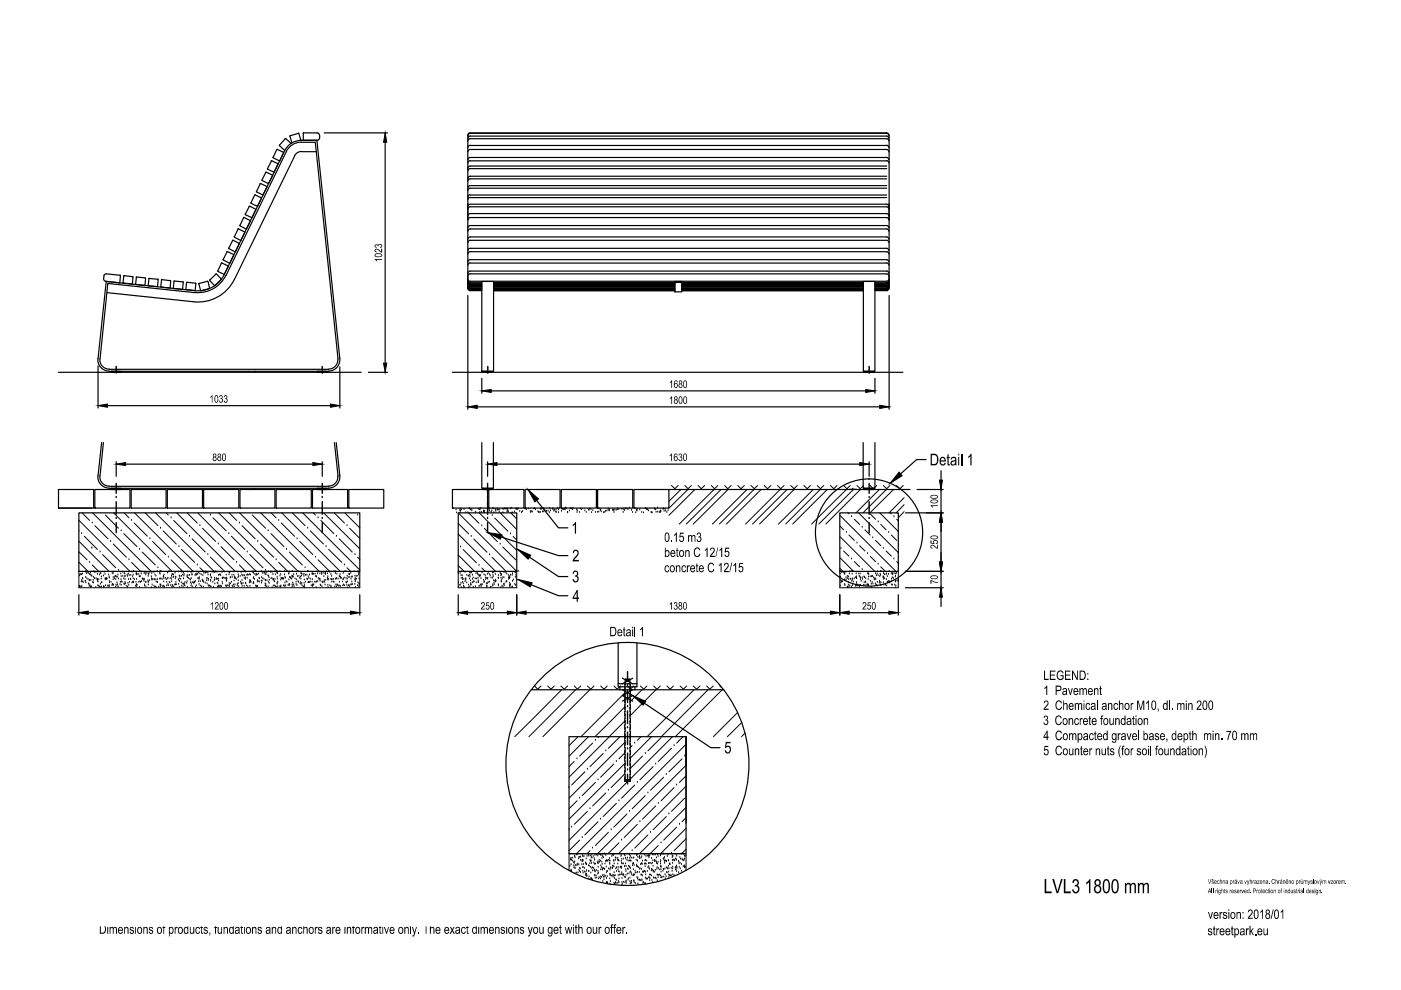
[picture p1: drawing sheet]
<svg xmlns="http://www.w3.org/2000/svg" width="297mm" height="210mm" viewBox="0 0 297 210" stroke-linecap="round" stroke-linejoin="round" font-family="sans-serif">
<!-- layer: 0 -->
<g fill="none" stroke="#000" stroke-width=".25">
<path d="M55.2 39l-.8 1.6M55.3 38.9h-.2M55.3 38.9l1.3 .7-.8 1.7-1.4-.7M56.3 36.6l-.7 1.7M56.5 36.5h-.2M56.5 36.5l1.3 .7-.9 1.7-1.3-.6M57.6 34.1l-.9 1.7M57.7 34.1l1.3 .6-.9 1.8-1.4-.8M58.7 31.7l-.8 1.6M58.8 31.7h-.1M58.8 31.7l1.4 .6-.9 1.8-1.4-.8M60.3 32l-12.8 26.2"/>
<path d="M60.5 29.4l-1.3 1.4 1.2 1.1M60.6 29.4h-.2M60.6 29.4l1.1 1M60.7 32.2l-12.8 26.2M61.5 28.9l.4 1.4M61.5 28.7v.2M63.2 28.2l.2 .1M63.3 28.3l-1.7 .5M63.4 28.3l.4 1.4M63.9 30.1a3.6 3.6 0 0 0-3.2 2M63.9 32.1l-.7 .2-.7 .7-12.8 26.3M63.9 30.2h2.9l4.9 45.9"/>
<path d="M63.9 32.2h3.1M64.3 28.3v1.4M64.4 28.1l-.1 .1M64.4 28.2h2.8l.5 .2v.3M67.2 29.7l4.8 46.3a2.39 2.39 0 0 1-2.3 2.7M67.7 29.3v.2l-.5 .2h-3.3a4 4 0 0 0-3.6 2.3M67.8 28.7v.6M68.7 28.2h13.5M81.7 30.2v46.8M99.7 28.3l-.4 .2-.1 .3M99.7 29.4l-.4 .2-.1 .3M99.7 30.8l-.4 .2-.1 .3"/>
<path d="M99.7 31.7l-.4 .2-.1 .3M99.7 34.1l-.4 .2-.1 .3M99.7 28.9l-.4 .2-.1 .2M99.7 33.4l-.4 .2-.1 .3M99.7 28.2l-.4 .2-.1 .3v32.5M99.7 39.9l-.4 .2-.1 .3M99.7 39.4l-.4 .2-.1 .2M99.7 37.9l-.4 .3-.1 .2M99.7 37.4l-.4 .2-.1 .3M99.7 35.8l-.4 .2-.1 .2M99.7 35.2l-.4 .2-.1 .3M99.7 28.2h88.3"/>
<path d="M99.7 28.3h88.3M99.7 29.4h88.3M99.7 30.8h88.3M99.7 31.7h88.3M99.7 34.1h88.3M99.7 28.9h88.3M99.7 33.4h88.3M99.7 39.9h88.3M99.7 39.4h88.3M99.7 37.9h88.3M99.7 37.4h88.3M99.7 35.8h88.3"/>
<path d="M99.7 35.2h88.3M188 30.8l.4 .2 .1 .3M188 31.7l.4 .2 .1 .3M188 34.1l.4 .2 .1 .3M188 28.3l.4 .2 .1 .3M188 29.4l.4 .2 .1 .3M188 33.4l.4 .2 .1 .3M188 28.9l.4 .2 .1 .2M188 28.2l.4 .2 .1 .3v32.5M22.6 58.1l-.5 .2-.1 .2M22.6 58.1l2.8 .3M25.4 58.3v1.7l-3.2-.5-.2-.4 .1-.6"/>
<path d="M26.2 58.5l1.9 .2M26.2 58.5l-.1 1.5 2 .2v-1.6M28.9 58.8l-.2 1.5 2 .2 .1-1.6M29 58.7l-.1 .1M29 58.7l1.8 .2M31.6 59.1l-.2 1.5 2 .2 .1-1.5M31.7 59l-.2 .1M31.7 59l1.7 .2M33.4 59.2l.1 .1M34.2 59.4l-.1 1.5 2 .2v-1.6M34.3 59.3h-.1M34.3 59.3l1.8 .2"/>
<path d="M36.9 59.7l-.2 1.5 2 .2 .2-1.5M37 59.5l-.1 .1M37 59.6l1.8 .2M38.8 59.7l.1 .1M43.9 59.6l.2 .1M44 59.6l-1.8 .5M44.1 59.7l.4 1.5-2 .5-.3-1.5M44.5 59.3v.2M45.9 58.1l-1.4 1.3M45.9 58.1l1 1.1-1.4 1.4-1-1.1M46.2 57.4l1.3 .8M46.9 55.8l1.5 .6-.9 1.8"/>
<path d="M46.9 55.8l-.7 1.6M47.3 55v.1M47.6 58.2a6.2 6.2 0 0 1-6.2 3.4M47.9 58.4a6.5 6.5 0 0 1-6.6 3.6M48.1 53.4l-.8 1.6M48.2 53.3l-.1 .1M48.3 53.4l1.3 .6-.9 1.8-1.3-.7M49.3 51l1.5 .6-.9 1.8-1.4-.7zM49.7 59.2a8.5 8.5 0 0 1-8.6 4.8l-18.4-2M50.5 48.6l-.8 1.6M50.6 48.5l-.2 .1M50.6 48.5l1.3 .7-.8 1.8-1.4-.8"/>
<path d="M50.9 47.8v.1M51.8 46.1l-.9 1.7M51.8 46.1l1.3 .7-.9 1.8-1.3-.7M52.8 43.8l.2-.1 1.3 .7-.9 1.8-1.4-.8M52.8 43.8l-.8 1.6M53.2 43v.1M54 41.4l-.8 1.6M54.1 41.3l-.1 .1M54.1 41.3l1.4 .7-.9 1.8-1.3-.7M99.2 59.1l.1 .3 .4 .2M99.2 59.5l.1 .3 .4 .2M99.2 59.7l.1 .3 .4 .2"/>
<path d="M99.2 59.8l.1 .2 .4 .3M99.2 60l.1 .2 .4 .3M99.2 59.4l.1 .3 .4 .2M99.7 58.1l-.4 .2-.1 .3M99.7 43.8l-.4 .3-.1 .2M99.7 45.3l-.4 .2-.1 .3M99.7 46.1l-.4 .3-.1 .2M99.7 48.5l-.4 .3-.1 .2M99.7 51l-.4 .2-.1 .2M99.7 53.4l-.4 .2-.1 .3M99.7 55.7l-.4 .3-.1 .2M99.7 43.3l-.4 .2-.1 .3"/>
<path d="M99.7 57.5l-.4 .2-.1 .3M99.7 55.1l-.4 .2-.1 .2M99.7 52.6l-.4 .3-.1 .2M99.7 50.2l-.4 .3-.1 .2M99.7 47.8l-.4 .3-.1 .2M99.7 41.9l-.4 .2-.1 .2M99.7 41.3l-.4 .2-.1 .3M99.7 60h2.5M99.7 58.1h88.3M99.7 59.6h88.3M99.7 43.8h88.3M99.7 45.3h88.3"/>
<path d="M99.7 46.1h88.3M99.7 48.5h88.3M99.7 51h88.3M99.7 53.4h88.3M99.7 55.8h88.3M99.7 43.3h88.3M99.7 47.8h88.3M99.7 50.2h88.3M99.7 52.6h88.3M99.7 55.1h88.3M99.7 57.5h88.3M99.7 41.9h88.3"/>
<path d="M99.7 41.3h88.3M102.2 59.7h2.4v19h-2.4zM104.6 60h38.5M143.1 59.7h1.5v2.2h-1.5zM143.1 59.9h1.5M144.6 60h38.4h-38.4M183 59.7h2.5v19h-2.5zM185.5 60h2.5M188 45.3l.4 .2 .1 .3M188 46.1l.4 .3 .1 .2M188 48.5l.4 .3 .1 .2M188 51l.4 .2 .1 .2"/>
<path d="M188 53.4l.4 .2 .1 .3M188 58.1l.4 .2 .1 .3M188 43.8l.4 .3 .1 .2M188 55.7l.4 .3 .1 .2M188 57.5l.4 .2 .1 .3M188 55.1l.4 .2 .1 .2M188 52.6l.4 .3 .1 .2M188 50.2l.4 .3 .1 .2M188 47.8l.4 .3 .1 .2M188 43.3l.4 .2 .1 .3M188.5 59.1l-.3 .5h-.2M188.5 59.5l-.1 .3-.4 .2"/>
<path d="M188.5 59.7l-.3 .5h-.2M188.5 59.8l-.3 .4-.2 .1M188.5 60l-.1 .2-.4 .3M188.5 59.4l-.3 .5h-.2M12.4 78.9h64.2M20.8 77.6v8.9M21.2 76.1a1.97 1.97 0 0 0 1.9 2.2M23.2 78.7h46.5M23.2 78.3h46.5M23.7 78.7h2v.2h-2zM24.6 78h.1M24.6 78.4h.1"/>
<path d="M24.6 78.9h.1M24.6 77.7v.1M24.6 78v.3M24.6 78.5v.2M24.6 78.9v.2M41.3 62l-18.4-1.9-1.7 16M41.4 61.6l-18.9-1.9-1.7 16.3a2.39 2.39 0 0 0 2.3 2.7M41.4 60l.1 .1M41.4 60.1l-1.8-.2-.2 1.5 2 .2M41.5 60.1l-.1 1.5M42.2 60.1l-.1 .1M54.1 78.9h.1"/>
<path d="M67.3 78.7h2v.2h-2zM68.3 78h.1M68.3 78.4h.1M68.3 78.9h.1M68.3 77.7v.2M68.3 78.1v.2M68.3 78.5v.3M68.3 79v.2M71.6 76.1a1.97 1.97 0 0 1-1.9 2.2M72.1 77.8v8.7M78.1 78.9h4.1M95.9 78.9h95.5"/>
<path d="M99.2 60.1l.1 .2 .4 .3M99.2 60.3l.1 .2 .4 .3h-.3l-.2-.5M99.2 60.5l.1 .3 .4 .2M99.2 60.6l.1 .3 .4 .2M99.2 60.8l.1 .3 .4 .2M99.2 60.9l.1 .3 .4 .2M99.2 61.1l.1 .3 .4 .2M99.2 62.6v24.2M99.7 60.2h2.5M99.7 60.3h2.5M99.7 60.5h2.5M99.7 60.6h2.5"/>
<path d="M99.7 60.8h2.5M99.7 60.9h2.5M99.7 61.1h2.5M99.7 61.2h2.5M99.7 61.4h2.5M99.7 61.6h2.5M102.4 78.7h2v.2h-2zM103.4 78h.1M103.4 78.4h.1M103.4 78.9h.1M103.4 77.7v.2M103.4 78.1v.2"/>
<path d="M103.4 78.5v.3M103.4 79v.2M104.6 60.2h38.5M104.6 60.3h38.5M104.6 60.5h38.5M104.6 60.6h38.5M104.6 60.8h38.5M104.6 60.9h38.5M104.6 61.1h38.5M104.6 61.2h38.5M104.6 61.4h38.5M104.6 61.6h38.5"/>
<path d="M144.6 60h38.4M144.6 60.2h38.4M144.6 60.3h38.4M144.6 60.5h38.4M144.6 60.6h38.4M144.6 60.8h38.4M144.6 60.9h38.4M144.6 61.1h38.4M144.6 61.2h38.4M144.6 61.4h38.4M144.6 61.6h38.4M183.3 78.7h2v.2h-2z"/>
<path d="M184.3 78h.1M184.3 78.4h.1M184.3 78.9h.1M184.3 77.7v.2M184.3 78.1v.2M184.3 78.5v.3M184.3 79v.2M185.5 60.2h2.5M185.5 60.3h2.5M185.5 60.5h2.5M185.5 60.6h2.5M185.5 60.8h2.5"/>
<path d="M185.5 60.9h2.5M185.5 61.1h2.5M185.5 61.2h2.5M185.5 61.4h2.5M185.5 61.6h2.5M188.5 60.1l-.3 .4-.2 .1M188.5 60.3l-.1 .2-.4 .3h.2l.3-.5M188.5 60.5l-.3 .5h-.2M188.5 60.6l-.3 .4-.2 .1M188.5 60.8l-.3 .5h-.2M188.5 60.9l-.1 .3-.4 .2M188.5 61.1l-.1 .3-.4 .2"/>
<path d="M188.5 62.6v24.2M21.5 93.8l-.7 7a2.39 2.39 0 0 0 2.3 2.7M21.9 93.8l-.7 7.1M22.8 86h47.3M24.6 97.9v3.1M26.6 98.4h39.7M68.3 97.9v3.1M70.9 93.8l.8 7.2M71.3 93.8l.8 7.1M101.2 86.3h85.3M102.2 93.8v9.7h2.4v-9.7M102.2 80.2v3.2"/>
<path d="M103.4 97.9v3.1M104.1 82.9h79.5M105.4 98.4h76.9M183 93.8v9.7h2.5v-9.7M184.3 97.9v3.1M185.5 80.2v3.2M196.3 97.4h-1.9l-3.5 3.1M199.5 99.8v2M203.9 96.2v2.5M12.4 103.8h7.5v3.9h-7.5zM12.4 107.7h7.1M16.7 108.7h59.6v12.4h-59.6z"/>
<path d="M19.5 116.2h.1M20.1 103.8h7.5v3.9h-7.5zM21.2 100.9a1.97 1.97 0 0 0 1.9 2.2M23.2 103.5h46.5M23.2 103.1h46.5M23.7 103.5h2v.3h-2zM24 103.8h.1M27.8 103.8h7.4v3.9h-7.4zM35.5 103.8h7.4v3.9h-7.4zM43.2 103.8h7.4v3.9h-7.4zM49.6 103.8h.1M50.9 103.8h7.4v3.9h-7.4z"/>
<path d="M54.1 103.8h.1M58.5 103.8h7.5v3.9h-7.5zM66.3 103.8h7.4v3.9h-7.4zM67.3 103.5h2v.3h-2zM71.6 100.9a1.97 1.97 0 0 1-1.9 2.2M72 100.8a2.39 2.39 0 0 1-2.3 2.7M74 103.8h7.4v3.9h-7.4zM95.9 103.8h7.5v3.9h-7.5zM97.2 108.7h12.4v12.4h-12.4zM102.4 103.5h2v.3h-2zM103.4 103.7h.1M103.6 103.8h7.5v3.9h-7.5z"/>
<path d="M106.3 113.9l12.1 3.9h2M111.3 103.8h7.4v3.9h-7.4zM112.3 118.1l6.1 4.1h2M113.8 106.1l4.6 5.8h2M119 103.8h7.4v3.9h-7.4zM126.7 103.8h7.5v3.9h-7.5zM134.4 103.8h7.4v3.9h-7.4zM141.8 103.8h51.2M178.1 108.7h12.4v12.4h-12.4zM180.1 103.7h1.5M180.8 103.7h.1M183.3 103.5h2v.3h-2z"/>
<path d="M188 103.8h.1M192 108.7h8M194.4 103.8h5.6M199.5 103.8v4.9M199.5 110.7v8.5M16.7 126.1v4.3M18.7 129.9h55.6M54.2 121.1h.1M76.3 126.1v4.3M97.2 126.1v4.3M99.1 129.9h8.5M109.6 126.1v4.3"/>
<path d="M109.9 121.1h.1M111.5 129.9h64.6M112.6 124l5.8 2.3h2M131.1 136.3v9.3h3.9v-9.3M178.1 126.1v4.3M180 129.9h8.5M186.8 121.1h.1M190.5 126.1v4.3M191.9 121.1h8.1M191.9 124.6h8.1M199.5 121.1v3.5M199.5 126.6v2"/>
<path d="M112.6 146.2h40.9M120.7 156.2h24.8v24.8h-24.8zM131.1 145h1M131.4 145.6v.6M132 146.2l2.2 1.3-2.2 1.2M132 143.8l2.2 1.2M132.5 145v1.1M132.5 146.6v.9M132.5 148v1M132.5 149.4v1M132.5 150.8v1M132.5 152.3v.9"/>
<path d="M132.5 153.7v.9M132.5 155.1v2.1M132.5 157.6v1M132.5 159.1v.9M132.5 144h1.1M132.5 144v1.2M132.5 145.7v1M132.5 147.1v1M132.5 148.5v1M132.5 150v.9M132.5 151.4v.9M132.5 152.8v.9"/>
<path d="M132.5 154.2v.9M132.5 155.6v1M132.5 157v1M132.5 158.5v.9M132.5 159.9v.9M132.6 145h.9M133.6 144v1.2M133.6 145.7v1M133.6 147.1v1M133.6 148.5v1M133.6 150v.9M133.6 151.4v.9"/>
<path d="M133.6 152.8v.9M133.6 154.2v.9M133.6 155.6v1M133.6 157v1M133.6 158.5v.9M133.6 159.9v.9M133.6 145v1.1M133.6 146.6v.9M133.6 148v1M133.6 149.4v1M133.6 150.8v1M133.6 152.3v.9"/>
<path d="M133.6 153.7v.9M133.6 155.1v2.1M133.6 157.6v1M133.6 159.1v.9M134 145h1M134.2 146.2l-2.2 1.3 2.2 1.2M134.2 143.8l-2.2 1.2M134.6 145.6v.6M136.7 149.1l14 9.4h2M145.5 156.2v18.3M132.5 160.5v.9M132.5 161.9v.9"/>
<path d="M132.5 163.3v.9M132.5 164.7v1h1.1v-1M132.5 165.3h1.1M132.5 161.3v.9M132.5 162.7v.9M132.5 164.2v1.1M133.6 161.3v.9M133.6 162.7v.9M133.6 164.2v1.1M133.6 160.5v.9M133.6 161.9v.9M133.6 163.3v.9"/>
<circle cx="184.3" cy="112.9" r="11.4"/>
<circle cx="133" cy="162" r="25.8"/>
</g>
<g fill="none" stroke="#000" stroke-width=".3">
<path d="M24.6 105.5h.1M24.6 109.9h.1M24.6 102.5v2.1M24.6 106.4v2.6M24.6 110.8v2.1M68.3 105.5h.1M68.3 109.9h.1M68.3 102.5v2.1M68.3 106.4v2.6M68.3 110.8v2.1M103.4 105.5h.1M103.4 109.9h.1"/>
<path d="M103.4 102.5v2.1M103.4 106.4v2.6M103.4 110.8v2.1M184.3 105.5h.1M184.3 109.9h.1M184.3 102.5v2.1M184.3 106.4v2.6M184.3 110.8v2.1M133.1 158.8h.1M133.1 154.3h.1M133.1 149.8h.1M133.1 145.4h.1"/>
<path d="M133.1 142.4v2.1M133.1 146.3v2.7M133.1 150.7v2.7M133.1 155.2v2.7M133.1 159.7v2.6M133.1 163.2h.1M133.1 164.2v2"/>
</g>
<!-- layer: SRAFY -->
<g fill="none" stroke="#000" stroke-width=".21">
<path d="M16.7 119.2l2 1.9M16.7 114.8l6.4 6.3M16.7 110.3l10.9 10.8M16.7 117l1.8 1.7M16.7 112.6h.1M17.3 113.1h.1M17.4 108.7l1.6 1.6M17.9 113.7l2.8 2.8M19 119.2h.1M19.6 110.9h.1M19.6 119.8l1.3 1.3M19.6 108.7l12.4 12.4"/>
<path d="M20.1 111.4l2.8 2.8M21.2 117h.1M21.8 117.6l2.8 2.8M22.4 109.2l2.7 2.8M23.5 114.8h.1M24 115.3l2.8 2.8M24.1 108.7l12.4 12.4M25.7 112.6h.1M26.2 113.1l2.8 2.8M26.3 108.7l1 1.1M27.3 118.7h.1M27.9 110.3h.1"/>
<path d="M27.9 119.2l1.9 1.9M28.4 110.9l2.8 2.8M28.5 108.7l12.4 12.4M29.6 116.5h.1M30.1 117l2.8 2.8M30.8 108.7l2.7 2.7M31.8 114.2h.1M32.3 114.8l2.8 2.8M33 108.7l12.4 12.4M34 112h.1M34.6 112.6l2.8 2.7M35.2 108.7l.5 .5"/>
<path d="M35.7 118.1h.1M36.3 109.8h.1M36.3 118.7l2.4 2.4M36.8 110.3l2.8 2.8M37.5 108.7l12.4 12.4M37.9 115.9h.1M38.5 116.5l2.8 2.7M39.7 108.7l2.1 2.2M40.2 113.7h.1M40.7 114.2l2.8 2.8M41.8 119.8h.1M41.9 108.7l12.4 12.4"/>
<path d="M42.4 111.4h.1M42.9 112l2.8 2.8M44.1 117.6h.1M44.6 109.2h.1M44.6 118.1l2.8 2.8M45.2 109.8l2.8 2.8M46.3 115.3h.1M46.4 108.7l12.4 12.4M46.9 115.9l2.7 2.8M48.5 113.1h.1M48.6 108.7l1.6 1.6M49.1 113.7l2.8 2.8"/>
<path d="M50.2 119.2h.1M50.8 110.9h.1M50.8 119.8l1.3 1.3M50.8 108.7l12.4 12.4M51.3 111.4l2.8 2.8M52.4 117h.1M53 117.6l2.8 2.8M53.5 109.2l2.8 2.8M54.7 114.8h.1M55.2 115.3l2.8 2.8M55.3 108.7l12.4 12.4M56.9 112.6h.1"/>
<path d="M57.4 113.1l2.8 2.8M57.5 108.7l1 1.1M58.5 118.7h.1M59.1 110.3h.1M59.1 119.2l1.9 1.9M59.6 110.9l2.8 2.8M59.7 108.7l12.4 12.4M60.7 116.5h.1M61.3 117l2.8 2.8M62 108.7l2.7 2.7M63 114.2h.1M63.5 114.8l2.8 2.8"/>
<path d="M64.2 108.7l12.1 12.1M65.2 112h.1M65.8 112.6l2.8 2.7M66.4 108.7l.5 .5M66.9 118.1h.1M67.4 109.8h.1M67.4 118.7l2.5 2.4M68 110.3l2.8 2.8M68.6 108.7l7.7 7.7M69.1 115.9h.1M69.7 116.5l2.8 2.7M70.9 108.7l2.1 2.2"/>
<path d="M71.3 113.7h.1M71.9 114.2l2.8 2.8M73 119.8h.1M73.1 108.7l3.2 3.2M73.6 111.4h.1M74.1 112l2.2 2.2M75.3 117.6h.1M75.8 109.2h.1M75.8 118.1l.5 .5M96.1 107.8h.1M96.7 108.1h.1M96.8 108.7h.1"/>
<path d="M97.2 108.7l12.4 12.4v3.5h-12.4v-3.5M97.2 117.7l3.4 3.4M97.2 113.2l7.9 7.9M97.2 119.9l1.2 1.2M97.2 111l2.2 2.2M97.5 108.2h.1M97.6 108.7h.1M97.6 107.9h.1M97.6 108.4h.1M97.7 116h.1M97.8 108.1h.1M98.2 116.5l2.8 2.8"/>
<path d="M98.4 108.1h.1M98.8 108.7h.1M99.2 108.7h.1M99.4 108.7l2.2 2.2M99.5 107.8h.1M99.5 107.9h.1M99.8 108.1h.1M99.9 113.7h.1M100 108h.1M100 108.3h.1M100.5 114.3l2.8 2.8M100.8 108.7h.1"/>
<path d="M100.9 108.6h.1M101.5 107.9h.1M101.6 119.9h.1M101.6 108.7l8 8M101.6 108.1h.1M101.7 108.7h.1M101.8 108.1h.1M101.9 107.8h.1M102.1 108.6h.1M102.2 111.5h.1M102.5 108.6h.1M102.6 108.5h.1"/>
<path d="M102.6 108.3h.1M102.7 108.7h.1M102.7 108.4h.1M102.7 112l2.8 2.8M103.3 108h.1M103.4 108.4h.1M103.5 107.9h.1M103.7 108.1h.1M103.8 108.4h.1M103.8 117.6h.1M104.1 108.6h.1M104.3 108.3h.1"/>
<path d="M104.4 109.3h.1M104.4 118.2l2.7 2.8M104.5 107.8h.1M104.6 107.9h.1M104.7 108.7h.1M104.9 109.8l2.8 2.8M105 108h.1M105.1 108.2h.1M105.1 108.4h.1M105.4 107.9h.1M105.5 108.1h.1M105.7 108.1h.1"/>
<path d="M105.8 108.6h.1M106 108.1h.1M106 115.4h.1M106 108.7l3.6 3.6M106.6 108h.1M106.6 116l2.8 2.7M106.6 108.7h.1M106.8 108h.1M107 107.9h.1M107.1 107.9h.1M107.4 107.9h.1M107.5 108.5h.1"/>
<path d="M107.7 107.9h.1M107.7 108.1h.1M107.7 108.4h.1M107.8 108.5h.1M108.2 113.2h.1M108.3 107.9h.1M108.3 108.7l1.3 1.3M108.5 107.8h.1M108.6 108.7h.1M108.8 113.7l.8 .8M109.1 108.5h.1M109.3 107.9h.1"/>
<path d="M109.6 107.9h.1M109.6 108.1h.1M109.6 108h.1M109.9 107.9h.1M110.2 108.4h.1M110.6 108.7h.1M110.8 108.5h.1M111.3 107.9h.1M111.5 107.9h.1M111.5 108.1h.1M112.1 107.9h.1M112.4 108.4h.1"/>
<path d="M112.5 108.7h.1M112.7 108.5h.1M112.9 108.6h.1M113.2 107.9h.1M113.3 107.9h.1M113.5 108.1h.1M114 108.5h.1M114.2 108.7h.1M114.5 108.7h.1M114.5 108.6h.1M114.6 107.9h.1M114.7 108h.1"/>
<path d="M114.9 107.8h.1M115 108.5h.1M115.2 107.9h.1M115.3 108.5h.1M115.5 108.1h.1M115.8 108.4h.1M115.9 108.4h.1M116.2 108.4h.1M116.5 108.7h.1M116.5 107.8h.1M116.7 108.3h.1M117.2 107.9h.1"/>
<path d="M117.2 108h.1M117.4 108.4h.1M117.4 108.1h.1M117.6 108.2h.1M117.8 108.6h.1M117.9 108.1h.1M117.9 108.7h.1M118.2 107.8h.1M118.4 108.1h.1M118.4 108.7h.1M119 108.4h.1M119.1 107.9h.1"/>
<path d="M119.3 108h.1M119.4 108.1h.1M119.6 107.9h.1M119.7 108h.1M119.8 108.1h.1M119.9 107.7h.1M120.1 107.9h.1M120.4 108.7h.1M120.4 108.6h.1M120.7 108.3h.1M121 107.8h.1M121.1 107.9h.1"/>
<path d="M121.4 108.1h.1M121.5 107.8h.1M122.3 108.1h.1M122.3 108.7h.1M122.4 108.3h.1M122.9 108.7h.1M123.1 107.9h.1M123.3 108.1h.1M124 108.3h.1M124.3 108.7h.1M124.8 108.1h.1M124.9 108.2h.1"/>
<path d="M125.1 107.9h.1M125.3 108.1h.1M125.4 108.7h.1M125.7 108.3h.1M126.2 108.7h.1M126.7 108.6h.1M127 108.6h.1M127 107.9h.1M127.3 108.1h.1M127.3 108.2h.1M127.5 108.5h.1M128 108.7h.1"/>
<path d="M128.2 108.7h.1M128.4 108.4h.1M128.7 108.4h.1M128.9 108.2h.1M128.9 107.9h.1M129.2 108.3h.1M129.2 108.1h.1M129.9 108.1h.1M130 108.3h.1M130 108.2h.1M130.2 108.7h.1M130.3 108.1h.1"/>
<path d="M130.6 108.2h.1M130.9 108.1h.1M130.9 107.9h.1M131.2 108.1h.1M131.7 108h.1M132.1 107.9h.1M132.1 108.7h.1M132.3 108.1h.1M132.4 108.2h.1M132.6 107.9h.1M132.9 107.9h.1M133.1 108.1h.1"/>
<path d="M133.4 107.7h.1M133.9 108.2h.1M134.1 108.7h.1M134.8 108.7h.1M134.8 107.9h.1M135 108.2h.1M135 108.4h.1M135.1 108h.1M135.6 108.1h.1M136.1 108.7h.1M136.4 108.7h.1M136.8 107.9h.1"/>
<path d="M136.9 107.8h.1M137.1 108h.1M137.3 108.1h.1M137.5 108.3h.1M138 108.7h.1M138.1 108.7h.1M138.3 108.7h.1M138.8 107.9h.1M138.9 108.1h.1M139 108h.1M139.1 108.6h.1M139.4 107.7h.1"/>
<path d="M139.4 108.6h.1M139.8 108.7h.1M140 108.5h.1M140 108.7h.1M140 108.3h.1M140.1 108.4h.1M140.6 108h.1M140.7 107.9h.1M140.8 108.4h.1M141 108h.1M141.1 108.4h.1M141.4 108.7h.1"/>
<path d="M141.6 108.3h.1M142.4 102.9l.7 .7 .7-.7M144.4 103.8l-2.6 2.5M145.2 102.9l.7 .7 .7-.7M145.8 103.8l-4 4M147.3 103.8l-5.5 5.4M148 102.9l.7 .7 .7-.7M150.8 102.9l.7 .7 .7-.7M151.4 103.8l-7.4 7.3M152.9 103.8l-7.4 7.3M153.6 102.9l.7 .7 .7-.7M154.3 103.8l-7.3 7.3"/>
<path d="M156.4 102.9l.7 .7 .7-.7M158.4 103.8l-7.4 7.3M159.2 102.9l.7 .7 .7-.7M159.9 103.8l-7.4 7.3M161.4 103.8l-7.4 7.3M162 102.9l.7 .7 .7-.7M164.8 102.9l.7 .7 .7-.7M165.4 103.8l-7.3 7.3M166.9 103.8l-7.3 7.3M167.6 102.9l.8 .7 .6-.7M168.4 103.8l-7.4 7.3M170.4 102.9l.8 .7 .6-.7"/>
<path d="M172.4 103.8l-7.3 7.3M173.3 102.9l.6 .7 .8-.7M173.9 103.8l-7.3 7.3M175.4 103.8l-7.3 7.3M176.1 102.9l.7 .7 .7-.7M178.1 118.3l2.9 2.8M178.1 113.8l7.4 7.3M178.1 109.3l11.8 11.8M178.1 111.5l.8 .8M178.3 116.3h.1M178.9 116.8l1.1 1.1M178.9 102.9l.7 .7 .7-.7"/>
<path d="M179.5 112.9h.1M179.5 103.8l-7.4 7.3M179.8 108.7l.2 .3M180 113.4l1.1 1.2M180.6 118.5h.1M180.6 109.5h.1M180.9 103.8l-7.3 7.3M181.1 119.1l1.1 1.1M181.1 110.1l1.1 1.1M181.7 115.1h.1M181.7 102.9l.7 .7 .7-.7M182 108.7l8.5 8.5"/>
<path d="M182.2 115.7l1.2 1.1M182.4 103.8l-7.3 7.3M182.8 111.8h.1M183.4 112.3l1.1 1.1M183.9 117.4h.1M184.5 117.9l1.1 1.2M184.5 109l1.1 1.1M184.5 102.9l.7 .7 .7-.7M185 114h.1M185.6 114.6l1.1 1.1M186.2 119.6h.1M186.2 110.6h.1"/>
<path d="M186.4 103.8l-4.9 4.9M186.5 108.7l4 4M186.7 111.2l1.2 1.1M187.3 116.3h.1M187.3 102.9l.7 .7 .7-.7M187.9 116.8l1.1 1.1M187.9 103.8l-4.9 4.9M188.4 112.9h.1M188.8 108.7l.2 .3M189 113.4l1.1 1.2M189.4 103.8l-5 4.9M189.5 118.5h.1"/>
<path d="M189.5 109.5h.1M190.1 102.9l.7 .7 .7-.7M190.1 119.1l.4 .4M190.1 110.1l.4 .4M191.7 105.5l-3.2 3.2M191.7 107l-1.7 1.7M191.7 108.5l-1.2 1.2M16.7 121.1v3.5h59.6v-3.5M16.8 122.1h.1M16.8 124.4h.1M16.9 124.3h.1M17 121.8h.1"/>
<path d="M17 124.5h.1M17.1 121.9h.1M17.2 123.4h.1M17.2 124.5h.1M17.3 121.8h.1M17.3 123h.1M17.4 124.3h.1M17.5 121.7h.1M17.5 122.6h.1M17.5 123.3h.1M17.6 122.8h.1M17.7 123.5h.1"/>
<path d="M18.1 123.3h.1M18.2 121.2h.1M18.2 122.4h.1M18.2 121.3h.1M18.2 123.6h.1M18.3 121.6h.1M18.4 122.7h.1M18.7 121.5h.1M18.7 122.9h.1M18.8 123.8h.1M18.9 123.9h.1M18.9 123.1h.1"/>
<path d="M18.9 124.3h.1M19 121.8h.1M19.1 123h.1M19.1 124.2h.1M19.1 121.9h.1M19.2 121.5h.1M19.2 124.5h.1M19.3 123.1h.1M19.3 122.1h.1M19.4 124.4h.1M19.5 122.2h.1M19.6 123.5h.1"/>
<path d="M19.8 121.2h.1M19.8 123h.1M19.8 122.4h.1M19.8 123.6h.1M20 121.4h.1M20 122.7h.1M20.1 121.3h.1M20.3 124.6h.1M20.4 121.3h.1M20.4 122.7h.1M20.6 122.9h.1M20.7 121.7h.1"/>
<path d="M20.7 123.3h.1M20.7 123h.1M20.7 124.2h.1M20.8 123.4h.1M20.9 121.3h.1M20.9 124.3h.1M21 122.9h.1M21.1 121.9h.1M21.1 124.4h.1M21.2 124.5h.1M21.3 121.5h.1M21.3 123.9h.1"/>
<path d="M21.4 121.7h.1M21.5 122.8h.1M21.5 122.3h.1M21.5 124.4h.1M21.5 123.6h.1M21.6 123.5h.1M21.9 122.1h.1M21.9 124.4h.1M22 124.4h.1M22.1 124.6h.1M22.1 121.3h.1M22.3 121.8h.1"/>
<path d="M22.3 123h.1M22.3 122.7h.1M22.4 124.2h.1M22.4 122.7h.1M22.6 122.7h.1M22.6 122.9h.1M22.6 122.8h.1M22.9 124.3h.1M22.9 124.2h.1M23 121.9h.1M23.1 124.4h.1M23.2 122.3h.1"/>
<path d="M23.2 122.6h.1M23.2 123.6h.1M23.2 124.2h.1M23.2 123.3h.1M23.5 123.5h.1M23.7 124.1h.1M23.8 121.6h.1M23.8 123.9h.1M24 121.7h.1M24 124h.1M24 122.9h.1M24 122.5h.1"/>
<path d="M24 124.1h.1M24 121.3h.1M24.3 122.7h.1M24.3 122.4h.1M24.4 122.2h.1M24.5 124.5h.1M24.6 122.9h.1M24.6 122.2h.1M24.6 124h.1M24.8 122.3h.1M24.8 123.6h.1M24.8 124.3h.1"/>
<path d="M24.8 122.4h.1M24.9 124h.1M25 121.9h.1M25.1 124.4h.1M25.1 120.9h.1M25.1 122.8h.1M25.4 123.9h.1M25.5 123.5h.1M25.6 121.7h.1M25.7 122.9h.1M25.7 124.1h.1M25.7 122.2h.1"/>
<path d="M25.7 123.3h.1M25.9 123.4h.1M26 121.3h.1M26 122.2h.1M26.2 122.7h.1M26.3 123.8h.1M26.3 121.6h.1M26.4 123.9h.1M26.5 122.3h.1M26.5 121.7h.1M26.5 123.5h.1M26.5 122.9h.1"/>
<path d="M26.5 122.2h.1M26.6 123.8h.1M26.8 124.3h.1M27 121.9h.1M27 122.2h.1M27 124.5h.1M27.1 124.4h.1M27.1 123.7h.1M27.2 121.7h.1M27.3 122.9h.1M27.3 124.1h.1M27.4 122h.1"/>
<path d="M27.5 123.5h.1M27.6 122.8h.1M27.7 122h.1M27.7 122.9h.1M28 123.6h.1M28 121.3h.1M28.1 122.2h.1M28.2 123.5h.1M28.2 121.9h.1M28.2 122.7h.1M28.3 123.4h.1M28.3 123.6h.1"/>
<path d="M28.3 121.1h.1M28.5 122.9h.1M28.7 124.3h.1M28.8 123.5h.1M28.9 121.7h.1M28.9 121.6h.1M28.9 121.9h.1M28.9 124h.1M29 122.8h.1M29 124.1h.1M29 124.4h.1M29.1 121.8h.1"/>
<path d="M29.4 121.8h.1M29.4 123.5h.1M29.5 122.2h.1M29.6 124.6h.1M29.6 122.3h.1M29.7 123.3h.1M29.7 122.2h.1M29.8 123.5h.1M29.9 121.7h.1M29.9 121.3h.1M30 123.3h.1M30.2 122.7h.1"/>
<path d="M30.2 122.8h.1M30.4 122.9h.1M30.5 123.3h.1M30.6 121.6h.1M30.6 122.8h.1M30.6 124h.1M30.7 124.3h.1M30.8 121.6h.1M30.8 123.4h.1M30.9 121.9h.1M30.9 124.4h.1M30.9 123.5h.1"/>
<path d="M31.1 121.5h.1M31.4 123.1h.1M31.4 122.2h.1M31.4 121.7h.1M31.5 123.4h.1M31.5 124h.1M31.5 121.8h.1M31.6 121.5h.1M31.7 123.1h.1M31.9 121.3h.1M32.1 122.3h.1M32.1 124.6h.1"/>
<path d="M32.1 122.7h.1M32.2 121.6h.1M32.2 122.8h.1M32.2 123h.1M32.3 124h.1M32.4 122.9h.1M32.5 121.4h.1M32.6 124.3h.1M32.7 122.9h.1M32.8 121.3h.1M32.8 124.6h.1M32.8 123h.1"/>
<path d="M32.9 121.9h.1M32.9 124.4h.1M33.1 122.2h.1M33.1 122.9h.1M33.1 123.4h.1M33.1 124.6h.1M33.3 121.2h.1M33.4 123.5h.1M33.4 122.9h.1M33.4 121.2h.1M33.5 120.4h.1M33.7 124.5h.1"/>
<path d="M33.9 121.6h.1M33.9 121.3h.1M33.9 122.8h.1M34 124h.1M34 121.7h.1M34 124.4h.1M34 124.1h.1M34 120.9l.2 .2M34.1 122.7h.1M34.1 124.1h.1M34.4 122.9h.1M34.5 124.4h.1"/>
<path d="M34.6 122.3h.1M34.6 124.3h.1M34.7 122.2h.1M34.7 123.4h.1M34.7 122.4h.1M34.8 124.6h.1M34.8 122.7h.1M34.8 121.9h.1M34.9 124.4h.1M35.1 122.6h.1M35.3 122.9h.1M35.3 124.2h.1"/>
<path d="M35.3 123.5h.1M35.5 121.5h.1M35.6 122.8h.1M35.6 123.9h.1M35.6 122.6h.1M35.7 124.2h.1M35.8 121.3h.1M35.9 121.2h.1M35.9 123.5h.1M36 123.6h.1M36.1 122.7h.1M36.2 124.1h.1"/>
<path d="M36.3 122.8h.1M36.4 122.1h.1M36.4 123.3h.1M36.4 124.5h.1M36.4 122.5h.1M36.5 121.8h.1M36.5 124.1h.1M36.6 124.3h.1M36.6 121.9h.1M36.8 122.4h.1M36.8 121.9h.1M36.8 124.4h.1"/>
<path d="M37 124h.1M37.1 121.5h.1M37.2 122.8h.1M37.2 122.4h.1M37.2 124h.1M37.3 122.4h.1M37.3 123.5h.1M37.4 124h.1M37.8 121.3h.1M37.8 122.9h.1M37.9 123.9h.1M37.9 123h.1"/>
<path d="M38 122.1h.1M38 122.7h.1M38.1 123.3h.1M38.1 124.5h.1M38.1 122.2h.1M38.3 122.8h.1M38.4 121.2h.1M38.4 123.6h.1M38.5 122.2h.1M38.5 121.3h.1M38.5 124.3h.1M38.7 123.8h.1"/>
<path d="M38.7 121.9h.1M38.8 124.4h.1M38.9 121.5h.1M38.9 122.7h.1M38.9 123.9h.1M39 122.1h.1M39 121.8h.1M39.1 123.8h.1M39.1 124.1h.1M39.2 124.2h.1M39.2 123.5h.1M39.6 123.7h.1"/>
<path d="M39.7 122.1h.1M39.7 123.3h.1M39.7 122.4h.1M39.7 124.5h.1M39.8 121.3h.1M39.8 122.5h.1M39.8 122h.1M40 122.7h.1M40.2 122h.1M40.3 122.8h.1M40.3 123h.1M40.4 123.6h.1"/>
<path d="M40.5 121.4h.1M40.5 124.3h.1M40.6 122.7h.1M40.6 123.9h.1M40.7 121.9h.1M40.8 123.5h.1M40.8 124.4h.1M40.9 121.3h.1M41 123.6h.1M41.1 123.7h.1M41.2 123.5h.1M41.3 123.5h.1"/>
<path d="M41.4 122h.1M41.4 123.3h.1M41.4 124.5h.1M41.5 121.8h.1M41.6 121.8h.1M41.6 124.2h.1M41.7 121.3h.1M41.7 121.9h.1M41.9 121.7h.1M42 122.7h.1M42.1 121.5h.1M42.1 123.3h.1"/>
<path d="M42.2 122.7h.1M42.2 123.9h.1M42.2 122.8h.1M42.2 122.5h.1M42.4 121.7h.1M42.4 120.4l.8 .7M42.5 123.3h.1M42.5 124.2h.1M42.7 121.9h.1M42.7 124.4h.1M42.9 123h.1M43 123.3h.1"/>
<path d="M43 123.1h.1M43 122h.1M43.1 123.2h.1M43.1 124.4h.1M43.2 123.5h.1M43.2 121.6h.1M43.5 121.3h.1M43.5 123.6h.1M43.6 121.5h.1M43.6 121.4h.1M43.7 121.3h.1M43.8 121.4h.1"/>
<path d="M43.8 123.1h.1M43.9 122.6h.1M43.9 123.8h.1M43.9 122.7h.1M44.1 121.5h.1M44.1 121.9h.1M44.2 123.1h.1M44.2 124.2h.1M44.2 122.8h.1M44.3 124.3h.1M44.4 124.2h.1M44.6 122h.1"/>
<path d="M44.6 121.9h.1M44.7 123.3h.1M44.7 123h.1M44.7 124.4h.1M44.7 122.5h.1M44.9 122.6h.1M45 121.4h.1M45.1 123.5h.1M45.3 121.3h.1M45.3 124.6h.1M45.4 123.1h.1M45.5 121.4h.1"/>
<path d="M45.5 122.6h.1M45.5 122.9h.1M45.6 123.8h.1M45.6 121.3h.1M45.8 121.2h.1M45.8 122.9h.1M45.9 122.7h.1M46 121.4h.1M46.1 123.6h.1M46.1 124.4h.1M46.1 122.8h.1M46.2 123.8h.1"/>
<path d="M46.3 122h.1M46.4 123.2h.1M46.4 122.8h.1M46.4 124.4h.1M46.4 124.2h.1M46.6 121.9h.1M46.7 124.4h.1M46.7 121.9h.1M46.7 124.3h.1M46.8 122h.1M46.9 124.4h.1M47.1 121.4h.1"/>
<path d="M47.1 122.6h.1M47.1 123.4h.1M47.2 123.8h.1M47.2 122.7h.1M47.3 122.5h.1M47.5 122.6h.1M47.6 121.3h.1M47.8 124.2h.1M47.8 122.7h.1M48 121.9h.1M48 123.1h.1M48 123.2h.1"/>
<path d="M48 124.4h.1M48 122.6h.1M48.1 122.8h.1M48.1 124.2h.1M48.3 124.2h.1M48.6 121.9h.1M48.6 121.4h.1M48.6 124.4h.1M48.6 123.7h.1M48.6 124.1h.1M48.6 121.5h.1M48.8 121.3h.1"/>
<path d="M48.8 122.5h.1M48.9 123.8h.1M48.9 122.5h.1M49.1 123.4h.1M49.2 121.9h.1M49.2 122.4h.1M49.2 124.3h.1M49.4 124.4h.1M49.5 124h.1M49.6 121.9h.1M49.6 121.3h.1M49.6 123.2h.1"/>
<path d="M49.7 124.4h.1M49.7 122.3h.1M49.8 122.7h.1M49.8 124h.1M49.8 122.5h.1M50 122.7h.1M50.1 122.8h.1M50.3 124.2h.1M50.3 123.9h.1M50.4 121.3h.1M50.5 122.5h.1M50.5 123.7h.1"/>
<path d="M50.5 121.9h.1M50.5 123.1h.1M50.6 122.2h.1M50.6 124.4h.1M50.9 122.2h.1M51 123.4h.1M51.1 121.4h.1M51.1 123.7h.1M51.2 123.8h.1M51.3 121.9h.1M51.3 123.9h.1M51.3 123.1h.1"/>
<path d="M51.4 124.3h.1M51.4 122.1h.1M51.5 123.7h.1M51.5 121.3h.1M51.7 122h.1M51.8 122.7h.1M51.8 124.3h.1M51.9 122.1h.1M52 121.3h.1M52 123.7h.1M52 122.8h.1M52.1 122.5h.1"/>
<path d="M52.1 123.7h.1M52.3 124.2h.1M52.3 122h.1M52.4 122.6h.1M52.5 121.9h.1M52.5 124.4h.1M52.6 121.9h.1M52.9 123.6h.1M52.9 121.9h.1M53 123.1h.1M53 124.3h.1M53 123.4h.1"/>
<path d="M53 123.2h.1M53.1 121.9h.1M53.1 123.3h.1M53.2 123.5h.1M53.5 121.2h.1M53.6 121.4h.1M53.7 123.8h.1M53.7 121.3h.1M53.7 123.5h.1M53.7 122.7h.1M53.7 121.5h.1M53.8 122.5h.1"/>
<path d="M53.8 123.7h.1M54 122.8h.1M54 121.8h.1M54.2 124.2h.1M54.3 122h.1M54.3 121.7h.1M54.3 124.4h.1M54.4 121.9h.1M54.4 124.4h.1M54.5 124.4h.1M54.5 121.9h.1M54.6 123.1h.1"/>
<path d="M54.6 123.3h.1M54.6 124.3h.1M54.8 121.7h.1M54.9 123.3h.1M54.9 122.6h.1M54.9 123.4h.1M55 122.7h.1M55.4 121.2h.1M55.4 122.5h.1M55.4 123.2h.1M55.5 123.6h.1M55.5 121.2h.1"/>
<path d="M55.6 123.2h.1M55.7 121.6h.1M55.7 122.7h.1M56 122.8h.1M56 121.5h.1M56.2 121.5h.1M56.2 121.8h.1M56.2 124.2h.1M56.2 123.8h.1M56.3 123h.1M56.3 123.1h.1M56.3 120.9h.1"/>
<path d="M56.3 124.2h.1M56.3 123.9h.1M56.4 121.9h.1M56.5 124.4h.1M56.6 121.4h.1M56.6 123.1h.1M56.8 122.1h.1M56.9 124.4h.1M56.9 123.4h.1M56.9 122.2h.1M57 121.2h.1M57 122.5h.1"/>
<path d="M57.1 123.7h.1M57.1 123h.1M57.4 121.4h.1M57.4 121.2h.1M57.5 122.7h.1M57.7 122.7h.1M57.7 121.3h.1M57.7 124.6h.1M57.9 121.8h.1M57.9 123h.1M57.9 122.8h.1M58 124.2h.1"/>
<path d="M58 122.9h.1M58.1 123.3h.1M58.2 124.2h.1M58.2 123.3h.1M58.3 121.2h.1M58.3 122.8h.1M58.4 121.9h.1M58.4 124.4h.1M58.5 124.4h.1M58.7 121.2h.1M58.7 121.5h.1M58.8 122.4h.1"/>
<path d="M58.8 123.6h.1M58.8 123.9h.1M58.8 122.8h.1M58.8 121.6h.1M58.9 124.4h.1M58.9 123.4h.1M59.4 121.2h.1M59.4 122.1h.1M59.4 124.4h.1M59.5 121.8h.1M59.5 123h.1M59.5 124.5h.1"/>
<path d="M59.6 124.2h.1M59.6 122.6h.1M59.7 122.7h.1M59.9 122.8h.1M60 122.6h.1M60 122.7h.1M60.1 124.2h.1M60.1 122.8h.1M60.2 124.2h.1M60.3 121.9h.1M60.4 121.1h.1M60.4 122.4h.1"/>
<path d="M60.4 123.6h.1M60.4 124.4h.1M60.5 122.6h.1M60.6 124.2h.1M60.7 123.3h.1M60.8 123.4h.1M61.1 124.1h.1M61.2 121.7h.1M61.3 123h.1M61.3 121.6h.1M61.3 124.2h.1M61.3 123.9h.1"/>
<path d="M61.3 121.2h.1M61.4 122.5h.1M61.4 124h.1M61.6 122.6h.1M61.7 122.4h.1M61.8 122.8h.1M61.9 122.2h.1M61.9 124h.1M61.9 124.5h.1M62 121.1h.1M62 122.4h.1M62 122.2h.1"/>
<path d="M62.1 123.6h.1M62.1 124.2h.1M62.2 122.3h.1M62.3 124h.1M62.3 121.8h.1M62.4 124.4h.1M62.6 122.8h.1M62.8 123.9h.1M62.8 123.4h.1M62.9 121.7h.1M62.9 122.9h.1M62.9 124.1h.1"/>
<path d="M63.1 122.2h.1M63.2 123.3h.1M63.3 121.2h.1M63.3 123.4h.1M63.4 122.2h.1M63.5 122.6h.1M63.6 123.8h.1M63.7 122.3h.1M63.8 123.5h.1M63.8 122.8h.1M63.8 121.6h.1M63.8 123.9h.1"/>
<path d="M63.9 122.1h.1M63.9 121.7h.1M64 123.7h.1M64.1 124.2h.1M64.3 121.8h.1M64.3 124.4h.1M64.4 122.2h.1M64.5 121.7h.1M64.5 123.7h.1M64.5 124.5h.1M64.5 123h.1M64.6 124.1h.1"/>
<path d="M64.6 124.6h.1M64.7 120.4h.1M64.8 122h.1M64.8 123.4h.1M65.1 121.9h.1M65.1 122.8h.1M65.2 122.9h.1M65.2 120.9l.2 .2M65.3 121.2h.1M65.3 123.6h.1M65.4 122.3h.1M65.4 123.5h.1"/>
<path d="M65.5 122.6h.1M65.6 121.9h.1M65.7 123.5h.1M65.7 123.4h.1M65.8 122.8h.1M66 124.2h.1M66.2 121.7h.1M66.2 123.4h.1M66.2 122.9h.1M66.2 121.8h.1M66.3 124.1h.1M66.3 124.4h.1"/>
<path d="M66.3 121.7h.1M66.4 123.9h.1M66.5 121.8h.1M66.5 124.1h.1M66.7 123.4h.1M66.8 121.7h.1M67 122.3h.1M67 122.2h.1M67 123.5h.1M67 124.6h.1M67.1 123.3h.1M67.1 122.3h.1"/>
<path d="M67.2 121.2h.1M67.3 121.7h.1M67.4 123.3h.1M67.5 122.6h.1M67.6 122.8h.1M67.7 122.8h.1M67.8 121.7h.1M67.9 122.9h.1M67.9 123.2h.1M67.9 124.1h.1M68 124.2h.1M68.2 121.6h.1"/>
<path d="M68.2 121.8h.1M68.2 124.4h.1M68.3 123.4h.1M68.4 123.5h.1M68.5 121.5h.1M68.7 122.2h.1M68.7 123.5h.1M68.7 123.1h.1M68.9 121.7h.1M68.9 124h.1M69 121.4h.1M69 121.8h.1"/>
<path d="M69 123h.1M69.2 121.2h.1M69.4 121.7h.1M69.4 122.6h.1M69.5 122.9h.1M69.5 124.1h.1M69.5 122.3h.1M69.6 123h.1M69.6 124.6h.1M69.7 122.8h.1M69.9 121.3h.1M69.9 124.2h.1"/>
<path d="M70.1 124.6h.1M70.1 121.8h.1M70.1 122.8h.1M70.2 121.3h.1M70.2 124.4h.1M70.3 123h.1M70.3 122.2h.1M70.4 123.4h.1M70.4 122.9h.1M70.7 123.4h.1M70.7 121.2h.1M70.7 122.8h.1"/>
<path d="M70.8 123.5h.1M70.9 121.2h.1M71 124.4h.1M71.1 121.6h.1M71.2 122.8h.1M71.2 121.2h.1M71.2 124h.1M71.3 124.4h.1M71.4 122.6h.1M71.4 121.7h.1M71.5 124h.1M71.6 124.1h.1"/>
<path d="M71.7 122.8h.1M71.8 124.3h.1M71.9 124.2h.1M71.9 122.2h.1M72 123.4h.1M72.1 122.3h.1M72.1 121.8h.1M72.1 122.7h.1M72.2 124.4h.1M72.2 122.4h.1M72.4 122.6h.1M72.6 123.4h.1"/>
<path d="M72.7 124.2h.1M72.7 122.9h.1M72.8 121.6h.1M72.8 122.8h.1M72.9 124h.1M73 122.5h.1M73 124.2h.1M73.1 121.2h.1M73.3 121.2h.1M73.4 122.6h.1M73.4 123.5h.1M73.4 123.6h.1"/>
<path d="M73.5 124.1h.1M73.6 120.4l.7 .7M73.6 122.2h.1M73.6 122.8h.1M73.7 123.4h.1M73.7 124.6h.1M73.8 122.5h.1M73.9 124.2h.1M74 121.7h.1M74 124.1h.1M74.1 121.8h.1M74.1 121.9h.1"/>
<path d="M74.1 124.4h.1M74.2 122.4h.1M74.4 121.6h.1M74.4 122.8h.1M74.4 124h.1M74.5 124h.1M74.6 123.4h.1M74.6 122.4h.1M74.7 122.3h.1M74.7 123.9h.1M75.1 121.2h.1M75.2 123.9h.1"/>
<path d="M75.2 122.9h.1M75.3 122.2h.1M75.3 123.3h.1M75.3 122.6h.1M75.4 124.6h.1M75.4 123h.1M75.5 122.2h.1M75.6 122.8h.1M75.8 124.2h.1M75.9 122.2h.1M75.9 121.2h.1M75.9 123.6h.1"/>
<path d="M75.9 121.3h.1M76 121.8h.1M76.1 121.5h.1M76.1 124.4h.1M76.1 122.8h.1M76.1 123.8h.1M76.2 123.9h.1M97.2 121.6h.1M97.2 124.5h.1M97.2 123.6h.1M97.5 124.1h.1M97.5 121.6h.1"/>
<path d="M97.6 124h.1M97.7 123.6h.1M97.7 122h.1M97.8 122.6h.1M97.8 124.6h.1M97.9 121.2h.1M98 122.1h.1M98 122.6h.1M98.1 122.9h.1M98.1 123.5h.1M98.2 123.8h.1M98.3 124.3h.1"/>
<path d="M98.3 122.8h.1M98.3 124.6h.1M98.4 124.5h.1M98.6 121.4h.1M98.6 123.3h.1M98.7 122.8h.1M98.8 123h.1M98.8 122.7h.1M99 123.6h.1M99 122h.1M99.3 122.2h.1M99.3 124.6h.1"/>
<path d="M99.4 122.1h.1M99.4 124.1h.1M99.5 122.8h.1M99.6 121.5h.1M99.6 124.4h.1M99.6 122h.1M99.7 122.3h.1M99.8 123.2h.1M99.8 123.7h.1M99.8 121.5h.1M99.8 124.1h.1M99.9 124h.1"/>
<path d="M99.9 121.4h.1M100.2 123.6h.1M100.2 121.9h.1M100.2 122.8h.1M100.3 122.5h.1M100.3 124.5h.1M100.4 123.4h.1M100.5 123.3h.1M100.8 122.7h.1M100.8 124.4h.1M100.9 121.6h.1M101 123.6h.1"/>
<path d="M101 122.8h.1M101.2 121.4h.1M101.2 121.7h.1M101.3 122.6h.1M101.4 123.5h.1M101.4 121.9h.1M101.4 123.1h.1M101.6 124.3h.1M101.6 122.2h.1M101.7 122h.1M101.7 122.3h.1M101.7 124.3h.1"/>
<path d="M101.9 122h.1M101.9 124h.1M102 122.7h.1M102 124.4h.1M102.2 124h.1M102.2 120.4l.7 .7M102.2 121.5h.1M102.2 123.9h.1M102.5 123h.1M102.6 123.5h.1M102.6 121.9h.1M102.7 123.4h.1"/>
<path d="M102.8 121.2h.1M102.9 122h.1M103 122.5h.1M103 122.9h.1M103.1 123.7h.1M103.2 124.2h.1M103.2 122.6h.1M103.2 124.6h.1M103.3 124.3h.1M103.3 121.8h.1M103.3 123.8h.1M103.3 122.8h.1"/>
<path d="M103.4 122.6h.1M103.5 121.5h.1M103.5 123.5h.1M103.8 123.4h.1M103.8 121.8h.1M103.9 122.1h.1M104 124.5h.1M104.1 122.5h.1M104.1 124.5h.1M104.4 122.6h.1M104.4 121.4h.1M104.5 124.3h.1"/>
<path d="M104.5 121.4h.1M104.5 124h.1M104.5 121.9h.1M104.6 122.3h.1M104.6 121.4h.1M104.6 123.1h.1M104.7 123.6h.1M104.8 124h.1M104.9 121.3h.1M104.9 123.3h.1M105 123.4h.1M105 121.8h.1"/>
<path d="M105.1 123h.1M105.1 123.3h.1M105.2 123.2h.1M105.6 122.5h.1M105.7 124.2h.1M105.7 122h.1M105.7 124h.1M105.7 122.7h.1M106 121.4h.1M106.1 121.7h.1M106.2 122.6h.1M106.2 122.1h.1"/>
<path d="M106.2 124.6h.1M106.3 123.3h.1M106.3 121.7h.1M106.3 123.1h.1M106.3 123.4h.1M106.3 121.9h.1M106.4 124.3h.1M106.5 122.8h.1M106.6 122.5h.1M106.6 124.4h.1M106.8 123.9h.1M106.8 122.5h.1"/>
<path d="M106.8 121.4h.1M106.9 124.2h.1M106.9 123.9h.1M107.3 121.5h.1M107.3 123.5h.1M107.4 123.3h.1M107.4 121.7h.1M107.8 122h.1M107.8 122.5h.1M107.9 122.8h.1M108 123.7h.1M108 122.7h.1"/>
<path d="M108 122.5h.1M108.1 124.2h.1M108.1 122.2h.1M108.1 122.5h.1M108.1 124.1h.1M108.1 124.5h.1M108.2 121.9h.1M108.2 123.9h.1M108.5 124.6h.1M108.6 122h.1M108.6 124.4h.1M108.7 123.3h.1"/>
<path d="M108.7 121.7h.1M108.8 123h.1M109.1 121.4h.1M109.1 123.9h.1M109.3 122.4h.1M109.3 121.3h.1M109.3 124.1h.1M109.3 121.4h.1M109.4 121.9h.1M109.4 122.2h.1M109.6 123.1h.1M178.1 121.1v3.5h12.4v-3.5"/>
<path d="M178.1 120.5l.6 .6M178.1 121.7h.1M178.2 121.2h.1M178.2 124.2h.1M178.2 122.4h.1M178.2 123.1h.1M178.3 123.6h.1M178.4 123.3h.1M178.5 121.4h.1M178.5 123.4h.1M178.6 123.3h.1M178.8 121.4h.1"/>
<path d="M179 121.6h.1M179 123.9h.1M179.1 121.7h.1M179.1 123h.1M179.2 124.1h.1M179.3 121.3h.1M179.4 122.5h.1M179.4 123h.1M179.7 124.5h.1M179.7 122.7h.1M179.7 122.2h.1M179.8 124.6h.1"/>
<path d="M179.9 124.1h.1M179.9 122.3h.1M179.9 122.9h.1M180 123.6h.1M180 124.5h.1M180.1 121.7h.1M180.2 121.2h.1M180.2 124.2h.1M180.3 122.8h.1M180.4 122.9h.1M180.5 121.2h.1M180.5 124.4h.1"/>
<path d="M180.6 123.3h.1M180.7 121.7h.1M180.7 123h.1M180.8 124.1h.1M180.8 122.8h.1M180.9 123.4h.1M181.1 122.7h.1M181.4 124.3h.1M181.4 122.5h.1M181.5 121.7h.1M181.6 122.3h.1M181.6 123.9h.1"/>
<path d="M181.6 123.5h.1M181.6 122.7h.1M181.7 124.3h.1M181.7 124.1h.1M181.9 124.1h.1M182.1 121.7h.1M182.1 124.2h.1M182.2 122.2h.1M182.2 124.2h.1M182.2 124.6h.1M182.3 122.3h.1M182.4 121.7h.1"/>
<path d="M182.4 122.9h.1M182.5 124.1h.1M182.5 122.5h.1M182.6 123.3h.1M182.8 120.8h.1M182.8 122.5h.1M182.8 122.8h.1M183 124.1h.1M183.2 122.3h.1M183.2 123.5h.1M183.3 122.4h.1M183.3 122.5h.1"/>
<path d="M183.4 124.1h.1M183.5 123.4h.1M183.6 122.7h.1M183.6 123.5h.1M183.8 124.1h.1M183.9 124h.1M184 121.7h.1M184.1 122.9h.1M184.1 124.2h.1M184.1 121.7h.1M184.1 124.1h.1M184.1 124h.1"/>
<path d="M184.2 122.3h.1M184.2 121.8h.1M184.5 122.3h.1M184.5 123.3h.1M184.7 123.9h.1M184.7 122.3h.1M184.7 124.6h.1M184.9 122.2h.1M184.9 123.5h.1M185 122.2h.1M185.1 123.8h.1M185.3 122.5h.1"/>
<path d="M185.3 122.8h.1M185.5 123h.1M185.5 122.7h.1M185.6 123.8h.1M185.6 121.7h.1M185.7 122.9h.1M185.7 124.1h.1M185.8 124.1h.1M185.8 122.1h.1M186 121.7h.1M186 123.5h.1M186.1 124.2h.1"/>
<path d="M186.1 121.2h.1M186.2 122h.1M186.4 123.6h.1M186.5 123.3h.1M186.5 122.2h.1M186.6 123.4h.1M186.6 121.7h.1M186.6 124h.1M186.7 122h.1M186.7 120.2l1 .9M186.8 123.6h.1M186.8 124.1h.1"/>
<path d="M187.2 122.5h.1M187.2 122.3h.1M187.3 123.6h.1M187.3 121.6h.1M187.4 122.8h.1M187.4 122.4h.1M187.4 124h.1M187.5 122.7h.1M187.5 121.9h.1M187.7 124.1h.1M187.9 121.8h.1M187.9 122.9h.1"/>
<path d="M188 121.7h.1M188 124.2h.1M188.1 122.2h.1M188.1 123.4h.1M188.2 123.5h.1M188.4 121.8h.1M188.5 123.4h.1M188.5 123.3h.1M188.5 121.1h.1M188.6 123.5h.1M188.6 123.6h.1M189 121.6h.1"/>
<path d="M189 123.3h.1M189 122.8h.1M189.1 124h.1M189.1 121.7h.1M189.2 122.5h.1M189.2 124.1h.1M189.2 121.7h.1M189.3 121.9h.1M189.4 122.7h.1M189.6 121.6h.1M189.7 124.1h.1M189.8 123.2h.1"/>
<path d="M189.8 122.3h.1M189.9 122.2h.1M189.9 123.4h.1M189.9 124.6h.1M189.9 121.7h.1M189.9 124.2h.1M190.1 121.5h.1M190.2 123.2h.1M190.4 123.3h.1M190.4 122.9h.1M113.3 145.4l.7 .7 .7-.7M116.1 145.4l.7 .7 .7-.7"/>
<path d="M118.9 145.4l.7 .7 .8-.7M119.1 146.2l-10 10M121.8 145.4l.6 .7 .7-.7M122 146.2l-9.9 10M122.6 156.2l-1.9 1.9M124.5 145.4l.8 .7 .6-.7M124.8 156.2l-4.1 4.1M125.1 146.2l-10 10M125.6 157.6l-2.7 2.7M126.2 157h.1M127 156.2l-.2 .2M127.3 145.4l.8 .7 .6-.7"/>
<path d="M127.9 159.8l-2.8 2.7M128.4 159.2h.1M129.2 156.2l-8.5 8.6M130.2 145.4l.7 .7 .7-.7M131.4 156.2l-2.4 2.5M132.5 146.8l-9.3 9.4M132.5 149.8l-6.3 6.4M132.5 152.8l-3.3 3.4M132.5 157.3l-11.8 11.9M132.5 159.5l-1.3 1.4M133 145.4l.6 .7 .8-.7M133.7 156.2l-.1 .1"/>
<path d="M134 158.1l-.4 .5M134.6 157.6h.1M135.8 145.4l.7 .7 .7-.7M135.9 156.2l-.8 .8M136.1 146.2l-2.5 2.6M136.8 159.8h.1M138.1 156.2l-4.5 4.6M138.6 145.4l.7 .7 .7-.7M139.1 146.2l-5.5 5.6M140.2 156.4l-2.8 2.8M141.4 145.4l.7 .7 .7-.7M142.4 158.7l-2.8 2.7"/>
<path d="M142.6 156.2l-9 9.1M142.9 158.1h.1M144.2 145.4l.7 .7 .7-.7M144.8 156.2l-1.3 1.4M145.5 157.8l-23.3 23.2M147 145.4l.7 .7 .7-.7M147.2 146.2l-10 10M149.8 145.4l.7 .7 .7-.7M150.1 146.2l-9.9 10M152.6 145.4l.4 .4M153.1 146.2l-9.9 10M156.4 151.1l-5.1 5.1"/>
<path d="M157.3 153.2l-3.1 3M157.9 155.4l-.7 .8M120.7 167h.1M120.7 175.9h.1M121.2 175.4h.1M121.8 161.4l-1.1 1.1M122.3 160.9h.1M122.3 169.8l-1.6 1.7M122.9 169.2h.1M122.9 178.1l-2.2 2.3M123.4 177.6h.1M124 163.6l-2.8 2.8"/>
<path d="M124.5 163.1h.1M124.5 172l-2.7 2.8M125.1 171.5h.1M125.6 179.8h.1M126.2 165.9l-2.8 2.8M126.8 165.3h.1M126.8 174.2l-2.8 2.8M127.3 173.7h.1M128.4 168.1l-2.8 2.8M129 167.5h.1M129 176.5l-2.8 2.8M129.6 175.9h.1"/>
<path d="M130.1 162l-2.8 2.8M130.7 161.4h.1M130.7 170.3l-2.8 2.8M131.2 169.8h.1M131.2 178.7l-2.3 2.3M131.8 178.1h.1M132.3 164.2l-2.7 2.8M132.5 161.8l-11.8 11.9M132.9 172.6l-2.8 2.8M133.1 165.7l-12.4 12.5M133.5 172h.1M134.6 166.4l-2.8 2.8"/>
<path d="M135.1 165.9h.1M135.1 174.8l-2.8 2.8M135.7 174.2h.1M136.2 160.3l-2.6 2.7M136.8 168.7l-2.8 2.8M137.4 168.1h.1M137.4 177l-2.8 2.8M137.9 176.5h.1M138.5 162.5l-2.8 2.8M139 162h.1M139 170.9l-2.8 2.8M139.6 170.3h.1"/>
<path d="M139.6 179.3l-1.8 1.7M140.2 178.7h.1M140.7 164.8l-2.8 2.7M141.3 164.2h.1M141.3 173.1l-2.8 2.8M141.8 172.6h.1M142.9 167l-2.7 2.8M143.5 166.4h.1M143.5 175.4l-2.8 2.7M144.1 174.8h.1M144.6 160.9l-2.8 2.7M145.2 160.3h.1"/>
<path d="M145.2 169.2l-2.8 2.8M145.5 162.2l-18.8 18.8M145.5 166.7l-14.4 14.3M145.5 171.2l-9.9 9.8M145.5 175.6l-5.5 5.4M145.5 164.5l-1.4 1.4M145.5 173.4l-.9 .8M145.5 177.8l-2.6 2.6M120.7 184.6v-3.6h24.8v3.6M120.8 183.7h.1M121 182.4h.1M121 182.1h.1"/>
<path d="M121 184.6h.1M121.1 183.3h.1M121.1 182h.1M121.1 184.6h.1M121.1 184.8h.1M121.2 182.4h.1M121.4 181.9h.1M121.4 182.6h.1M121.6 182.9h.1M121.7 183.5h.1M121.7 184h.1M121.8 183h.1"/>
<path d="M121.8 181.6h.1M121.8 182.7h.1M121.9 184h.1M121.9 181.6h.1M121.9 185.2h.1M121.9 181.9h.1M121.9 184.2h.1M122 183.5h.1M122.2 181.2h.1M122.3 185.1h.1M122.3 183.5h.1M122.3 181.3h.1"/>
<path d="M122.4 183.2h.1M122.5 183.4h.1M122.6 185.1h.1M122.7 182.1h.1M122.7 183.3h.1M122.8 184.5h.1M122.8 181.8h.1M122.9 184.8h.1M122.9 181.8h.1M122.9 184.1h.1M123 184.2h.1M123.1 185h.1"/>
<path d="M123.1 181.7h.1M123.1 182.4h.1M123.4 183.3h.1M123.4 182.6h.1M123.5 181.5h.1M123.5 182.7h.1M123.5 182.4h.1M123.6 183.9h.1M123.6 184.7h.1M123.6 185.1h.1M123.6 181.6h.1M123.6 184h.1"/>
<path d="M123.6 182.5h.1M123.7 183.3h.1M123.8 181.6h.1M123.9 184.1h.1M124 184.9h.1M124.1 185.6h.1M124.2 183h.1M124.2 183.2h.1M124.2 185.3h.1M124.2 184.9h.1M124.3 182.1h.1M124.3 183.3h.1"/>
<path d="M124.3 183.2h.1M124.3 185.4h.1M124.4 184.6h.1M124.4 185.7h.1M124.5 181.6h.1M124.8 181.5h.1M124.8 184.8h.1M124.8 181.2h.1M124.8 183.5h.1M124.8 186.4h.1M124.9 185.9h.1M124.9 183.7h.1"/>
<path d="M125.1 183.1h.1M125.1 182.4h.1M125.1 180.4l-.6 .6M125.1 181.5h.1M125.2 182.7h.1M125.2 183.9h.1M125.3 185.1h.1M125.3 186.3h.1M125.3 181.4h.1M125.3 182.6h.1M125.4 183.1h.1M125.4 181.8h.1"/>
<path d="M125.5 184.1h.1M125.5 186.5h.1M125.5 181.9h.1M125.6 184h.1M125.6 186.6h.1M125.6 184.6h.1M125.8 181.6h.1M125.9 184.1h.1M125.9 183h.1M126 182.1h.1M126 184.6h.1M126 183.2h.1"/>
<path d="M126.1 184.5h.1M126.1 182.4h.1M126.1 185.7h.1M126.1 185.6h.1M126.1 184.7h.1M126.2 181.3h.1M126.2 186.2h.1M126.2 184.9h.1M126.3 183.2h.1M126.4 185.7h.1M126.5 181.3h.1M126.5 184.6h.1"/>
<path d="M126.5 186.2h.1M126.7 183h.1M126.7 181.5h.1M126.7 182.9h.1M126.7 185.3h.1M126.8 182.7h.1M126.8 184.8h.1M126.8 183.9h.1M126.8 183.1h.1M126.9 185.1h.1M126.9 186.3h.1M127 181.2h.1"/>
<path d="M127 186.1h.1M127 182.4h.1M127.1 182.8h.1M127.3 182.6h.1M127.3 186.3h.1M127.3 181.3h.1M127.3 184.4h.1M127.4 183.6h.1M127.4 185.9h.1M127.4 181.4h.1M127.5 186h.1M127.6 184h.1"/>
<path d="M127.6 182.8h.1M127.6 182h.1M127.7 183.2h.1M127.7 184.4h.1M127.7 184.5h.1M127.8 185.7h.1M127.8 181.6h.1M127.8 186.9h.1M127.8 184.1h.1M127.8 181.1h.1M127.9 186h.1M128 181.8h.1"/>
<path d="M128 184.2h.1M128.1 185.6h.1M128.1 186.5h.1M128.1 184.3h.1M128.2 181h.1M128.2 184.3h.1M128.2 186h.1M128.3 183.2h.1M128.3 185.7h.1M128.4 181.4h.1M128.4 182.7h.1M128.5 182.6h.1"/>
<path d="M128.5 183.8h.1M128.6 185.1h.1M128.6 187.1h.1M128.6 186.3h.1M128.6 182.4h.1M128.7 184.8h.1M128.7 182.5h.1M128.7 187.1h.1M128.7 185.9h.1M128.8 182.6h.1M128.8 184.8h.1M128.8 187.2h.1"/>
<path d="M128.8 187.3h.1M129 182.4h.1M129 184.2h.1M129.2 182h.1M129.2 183h.1M129.3 183.2h.1M129.3 182.5h.1M129.3 186.3h.1M129.3 185.4h.1M129.3 184.5h.1M129.3 187.4h.1M129.4 185.7h.1"/>
<path d="M129.4 184.2h.1M129.4 186.9h.1M129.4 185.4h.1M129.5 184h.1M129.6 185.7h.1M129.7 181.6h.1M129.8 184.1h.1M129.9 184.1h.1M129.9 181.3h.1M129.9 183.6h.1M129.9 185.7h.1M130 186h.1"/>
<path d="M130 185.6h.1M130 183.7h.1M130.1 181.4h.1M130.1 182.6h.1M130.1 182.4h.1M130.2 183.8h.1M130.2 187.3h.1M130.2 185h.1M130.2 183.2h.1M130.3 186.3h.1M130.3 187.4h.1M130.3 185.7h.1"/>
<path d="M130.4 185.7h.1M130.5 182.4h.1M130.5 181.9h.1M130.5 187.3h.1M130.5 187.1h.1M130.6 184.2h.1M130.6 186.5h.1M130.6 182h.1M130.7 186.6h.1M130.7 184h.1M130.7 184.8h.1M130.8 187.3h.1"/>
<path d="M131 182h.1M131 183.2h.1M131 182.3h.1M131 182.4h.1M131 184.4h.1M131 187.2h.1M131.1 185.6h.1M131.1 183.9h.1M131.1 186.8h.1M131.1 182.5h.1M131.2 184.8h.1M131.2 182.6h.1"/>
<path d="M131.2 186.3h.1M131.2 187.1h.1M131.3 184.9h.1M131.3 185.5h.1M131.5 184h.1M131.6 183.9h.1M131.6 185.5h.1M131.7 181.6h.1M131.7 181.4h.1M131.7 182.6h.1M131.7 184.1h.1M131.8 183.8h.1"/>
<path d="M131.8 183.1h.1M131.8 185h.1M131.8 182.2h.1M131.8 185.4h.1M131.9 186.3h.1M131.9 187.1h.1M131.9 187.7h.1M131.9 187.5h.1M131.9 183.2h.1M132 185.5h.1M132.2 182.1h.1M132.2 185.4h.1"/>
<path d="M132.2 183.2h.1M132.2 187.1h.1M132.2 185.7h.1M132.4 181.3h.1M132.4 183.8h.1M132.5 183.7h.1M132.5 186h.1M132.5 187.1h.1M132.5 181.4h.1M132.6 186.1h.1M132.6 181.9h.1M132.6 183.2h.1"/>
<path d="M132.7 184.4h.1M132.7 182.1h.1M132.7 185.6h.1M132.7 187h.1M132.7 184.8h.1M132.8 186.8h.1M132.8 183.7h.1M132.8 187.3h.1M132.9 182.4h.1M133 185.3h.1M133.1 181.9h.1M133.1 184.3h.1"/>
<path d="M133.1 186.6h.1M133.2 182.6h.1M133.2 184.3h.1M133.2 186.3h.1M133.3 183.7h.1M133.4 185.3h.1M133.4 181.3h.1M133.4 184h.1M133.5 182.5h.1M133.5 180.9l-.1 .1M133.5 183.8h.1M133.5 182h.1"/>
<path d="M133.6 185h.1M133.6 186.2h.1M133.6 186.9h.1M133.6 187.4h.1M133.6 181.6h.1M133.7 184.1h.1M133.7 182.5h.1M133.7 184.9h.1M133.8 182.6h.1M133.8 187.2h.1M133.9 181.9h.1M133.9 185.2h.1"/>
<path d="M133.9 187.3h.1M133.9 186.8h.1M133.9 185.5h.1M134 180.4h.1M134.1 183.5h.1M134.2 183.2h.1M134.2 185.7h.1M134.2 182h.1M134.3 183.2h.1M134.3 184.4h.1M134.3 185.6h.1M134.3 183.1h.1"/>
<path d="M134.4 186.8h.1M134.4 181.9h.1M134.4 185.4h.1M134.5 183.5h.1M134.5 187.1h.1M134.5 185.5h.1M134.7 184.7h.1M134.7 185.1h.1M134.7 187.3h.1M134.9 182.4h.1M135 183.4h.1M135 181.4h.1"/>
<path d="M135 183.7h.1M135 185.1h.1M135 186h.1M135.1 181.3h.1M135.1 183.8h.1M135.1 182.5h.1M135.2 183.8h.1M135.2 184.9h.1M135.2 182.6h.1M135.2 186.3h.1M135.2 186.2h.1M135.2 181.8h.1"/>
<path d="M135.3 187.4h.1M135.3 186.6h.1M135.4 184h.1M135.6 181.7h.1M135.6 185h.1M135.6 182h.1M135.6 186.6h.1M135.6 181.6h.1M135.6 184.3h.1M135.7 184.1h.1M135.7 182.1h.1M135.8 186.7h.1"/>
<path d="M135.8 183.3h.1M135.9 185.5h.1M135.9 181.9h.1M136 183.1h.1M136 184.3h.1M136.1 185.5h.1M136.1 181.6h.1M136.1 186.8h.1M136.1 186.5h.1M136.1 183.2h.1M136.1 183.3h.1M136.2 185.7h.1"/>
<path d="M136.2 182.6h.1M136.3 184.9h.1M136.3 187.2h.1M136.4 185h.1M136.4 184.9h.1M136.4 187.1h.1M136.6 184.7h.1M136.7 183.2h.1M136.7 181.3h.1M136.7 187.3h.1M136.7 182.5h.1M136.7 184.8h.1"/>
<path d="M136.8 183.8h.1M136.8 184.9h.1M136.8 186.2h.1M136.9 187.4h.1M136.9 182.4h.1M136.9 183.2h.1M136.9 185.5h.1M136.9 181.6h.1M137 186.4h.1M137 183.2h.1M137.1 182.6h.1M137.1 186.3h.1"/>
<path d="M137.2 181.5h.1M137.2 184.8h.1M137.3 186.4h.1M137.4 184h.1M137.5 181.4h.1M137.5 183.1h.1M137.5 183.8h.1M137.5 186.1h.1M137.6 181.9h.1M137.6 181.6h.1M137.6 181.5h.1M137.6 183.1h.1"/>
<path d="M137.6 184.1h.1M137.7 184.3h.1M137.7 186.2h.1M137.7 185.5h.1M137.8 186.7h.1M137.8 181.4h.1M137.8 186.3h.1M137.8 183h.1M137.9 185.5h.1M138.1 184.6h.1M138.1 183.2h.1M138.1 185.7h.1"/>
<path d="M138.1 182h.1M138.1 184.3h.1M138.2 186.7h.1M138.3 184.4h.1M138.3 183h.1M138.4 181.3h.1M138.4 187.1h.1M138.4 182.5h.1M138.4 184.6h.1M138.5 183.7h.1M138.5 184.9h.1M138.6 186.1h.1"/>
<path d="M138.6 184.7h.1M138.6 181.3h.1M138.7 186.2h.1M138.8 182.6h.1M138.8 182.4h.1M138.8 184.9h.1M138.9 182.7h.1M138.9 181.3h.1M138.9 184.5h.1M139 186.2h.1M139.1 182.6h.1M139.1 186.3h.1"/>
<path d="M139.2 181.9h.1M139.2 182.9h.1M139.2 183.1h.1M139.3 184.3h.1M139.3 185.5h.1M139.3 184h.1M139.4 186.8h.1M139.4 183.2h.1M139.4 181.2h.1M139.4 185.5h.1M139.5 182.8h.1M139.5 186.1h.1"/>
<path d="M139.5 181.6h.1M139.6 184.1h.1M139.6 185.6h.1M139.8 184.4h.1M139.8 185.5h.1M140 181.2h.1M140 182.7h.1M140 183.2h.1M140 181.5h.1M140 183.8h.1M140.1 182.4h.1M140.1 185.7h.1"/>
<path d="M140.1 183.7h.1M140.1 184.4h.1M140.1 186.1h.1M140.2 184.9h.1M140.2 183.9h.1M140.2 186.1h.1M140.3 181.1h.1M140.4 186h.1M140.5 184.7h.1M140.6 181h.1M140.6 184.3h.1M140.6 182.1h.1"/>
<path d="M140.7 186h.1M140.7 184.4h.1M140.8 182.4h.1M140.8 182.1h.1M140.9 181.8h.1M140.9 182.7h.1M140.9 183h.1M141 184.3h.1M141 185.4h.1M141.1 182.5h.1M141.1 186.3h.1M141.2 182.6h.1"/>
<path d="M141.2 185.9h.1M141.3 184h.1M141.3 182.7h.1M141.4 185h.1M141.4 185.1h.1M141.5 184.2h.1M141.5 181.6h.1M141.6 184.1h.1M141.6 181.3h.1M141.7 182.4h.1M141.7 183.7h.1M141.7 182.5h.1"/>
<path d="M141.8 184.9h.1M141.8 185.5h.1M141.8 186.1h.1M141.8 184.2h.1M141.9 183.2h.1M142 183.2h.1M142 185.6h.1M142.1 185.7h.1M142.1 183.3h.1M142.3 184.1h.1M142.4 180.9h.1M142.4 185.7h.1"/>
<path d="M142.5 184.7h.1M142.5 181.8h.1M142.5 181.5h.1M142.6 183h.1M142.6 182.4h.1M142.6 184.2h.1M142.6 183.8h.1M142.7 185.4h.1M142.7 181.6h.1M142.7 182.4h.1M142.9 182.4h.1M142.9 185.7h.1"/>
<path d="M143 182.5h.1M143.2 184h.1M143.2 182.1h.1M143.2 184.4h.1M143.3 184h.1M143.3 181.2h.1M143.3 184.5h.1M143.4 182.4h.1M143.4 183.6h.1M143.4 182.3h.1M143.5 184.8h.1M143.5 181.6h.1"/>
<path d="M143.5 183.9h.1M143.5 184.1h.1M143.8 182.7h.1M143.9 185h.1M143.9 182.8h.1M144 183.2h.1M144 183.9h.1M144.1 181.8h.1M144.2 183h.1M144.2 184.2h.1M144.3 182.2h.1M144.5 184.7h.1"/>
<path d="M144.5 183.3h.1M144.6 181h.1M144.6 182.1h.1M144.7 182.4h.1M144.9 183.8h.1M144.9 182.5h.1M145 181.2h.1M145 182.4h.1M145.1 183.6h.1M145.1 182.1h.1M145.1 181.6h.1M145.1 183.8h.1"/>
<path d="M145.2 183.7h.1M145.2 184h.1M145.4 181.6h.1M145.5 180.1l-1 .9"/>
</g>
<!-- layer: 0 -->
<g fill="#000">
<path d="M79.5 52l.2-.2 .4 .2 .2-.2 .3-.1 .4 .3v.3l-.4 .3v-.2l.2-.1a.29 .29 0 0 0-.3-.4 .29 .29 0 0 0-.2 .4l-.2-.2a.27 .27 0 0 0-.2-.2 .27 .27 0 0 0-.3 .2v.2l.3 .1-.1 .2-.3-.2zM79.5 52.9l.6-.1 .7 .6v-.7h.2v.9l-1-.7a.25 .25 0 0 0-.4 .1 .25 .25 0 0 0 .3 .4v.1l-.4-.1zM79.4 54.9h1.6v.2h-1.2l.2 .3h-.2zM45 83.8v1.6h-.1v-1.3l-.3 .3zM46.6 83.9l.3-.1 .3 .1v.5l-.2 .1 .3 .3-.1 .4-.3 .2-.4-.2-.1-.3h.2a.29 .29 0 0 0 .4 .2 .29 .29 0 0 0 .1-.4 .29 .29 0 0 0-.4-.1l.1-.2a.24 .24 0 0 0 .3-.1 .24 .24 0 0 0-.2-.3 .24 .24 0 0 0-.3 .2h-.1zM47.5 83.9l.3-.1h.3l.1 .5a.22 .22 0 0 0-.2 .2 .22 .22 0 0 0 .2 .2v.5l-.4 .2a.26 .26 0 0 1-.3-.2 .26 .26 0 0 1 .1-.3v.1a.29 .29 0 0 0 .4 .1 .29 .29 0 0 0 .2-.3 .29 .29 0 0 0-.4-.2v-.2a.25 .25 0 0 0 .3-.1 .25 .25 0 0 0-.2-.3 .25 .25 0 0 0-.3 .2h-.1zM142.3 96.2h.2v1.5h-.2v-1.2l-.3 .2zM142.4 84h.1v1.6h-.2v-1.2l-.3 .2zM142.4 80.6h.1v1.6h-.2v-1.2l-.3 .2zM143.9 96.3l.5-.1 .2 .2-.2 .5 .3 .2-.1 .5-.5 .2-.3-.3v-.2h.2a.27 .27 0 0 0 .5 .2 .27 .27 0 0 0-.1-.5h-.3v-.2a.25 .25 0 0 0 .4-.1 .25 .25 0 0 0-.2-.4 .25 .25 0 0 0-.3 .3l-.2-.1zM200.9 96.4l.2-.1v.6h.3v.2h-.3v1.3h.3v.3h-.3l-.2-.2v-1.4h-.2v-.2h.2zM205.8 96.2h.2v2.5h-.3v-1.9l-.4 .3v-.3z"/>
<path d="M121.9 110.7h.2v2.4h-.2v-1.9l-.5 .4v-.3zM121.6 116.7l.6-.2 .4 .4 .1 .6-.9 1.2h.9v.3h-1.3l.1-.5 .8-.8 .1-.5a.37 .37 0 0 0-.4-.4 .37 .37 0 0 0-.3 .5l-.2-.1zM142.2 114.6h.3v.3h-.3zM143.3 112.9h.2v2h-.2v-1.5l-.4 .3v-.3zM143.5 116.3l.1-.2v.6h.2v.1h-.2v.9l.3 .4a.34 .34 0 0 1-.4-.4v-.9h-.2zM144.2 112.9h.7v.3h-.6l-.1 .5 .5-.1 .3 .4v.5l-.3 .4-.5-.1-.2-.4 .2 .1a.36 .36 0 0 0 .6 .1 .36 .36 0 0 0 0-.5v-.1a.33 .33 0 0 0-.3-.2 .33 .33 0 0 0-.3 .2l-.2-.1zM145.3 116.7h.2v.1l.2-.2 .4 .1 .1 1.4h-.2v-.9a.3 .3 0 0 0-.3-.4 .3 .3 0 0 0-.2 .5v.8h-.2zM145.9 113.4h.2v.3l.2-.2a.28 .28 0 0 1 .3-.1 .28 .28 0 0 1 .1 .3 .38 .38 0 0 1 .5-.3 .38 .38 0 0 1 .2 .5v1h-.1l-.1-1a.26 .26 0 0 0-.3-.2 .26 .26 0 0 0-.1 .4v.8h-.2v-1a.26 .26 0 0 0-.4-.2 .26 .26 0 0 0-.1 .4v.8h-.2zM147.8 113.1l.3-.2 .4 .2 .1 .5-.2 .2 .3 .2v.5l-.3 .4h-.4l-.3-.4 .2-.2a.36 .36 0 0 0 .4 .3 .36 .36 0 0 0 .3-.4 .36 .36 0 0 0-.5-.3v-.2l.3-.1 .1-.3a.28 .28 0 0 0-.4-.2 .28 .28 0 0 0-.2 .3h-.2zM147.3 116.3l.7-.2 .3 .1 .2 .5h-.2l-.3-.4a.79 .79 0 0 0-.6 1.2l.2 .3 .4 .1 .3-.5 .2 .1-.2 .4-.3 .2h-.5l-.3-.3-.1-1.1zM149.4 116.6l.6-.5v2h-.2v-1.6l-.3 .3zM150.7 116.2l.6-.1 .2 .3v.5l-.7 .9h.8v.3h-1.1v-.3l.8-1v-.3l-.2-.2-.3 .1-.1 .3h-.2z"/>
<path d="M152.1 116.1h.2l-.5 2h-.1zM153 116.1h.1v2h-.2v-1.6l-.4 .3v-.2zM153.8 116.1h.8v.3h-.6l-.1 .5 .4-.1 .2 .1 .1 .2v.8l-.3 .2h-.4l-.2-.2-.1-.4h.2l.1 .3a.39 .39 0 0 0 .6-.1 .39 .39 0 0 0-.2-.6v-.1l-.7 .1zM197.3 114.6h.2v.5h.4l-.1-.3 .1-.2 .3-.1 .5 .1a.38 .38 0 0 1 .2 .5 .38 .38 0 0 1-.5 .2l.1-.1a.32 .32 0 0 0 0-.5 .32 .32 0 0 0-.5 .1v.2l.1 .3-.8-.1zM197.3 115.7l.5-.2 .9 .6v-.6h.1v.9l-.3-.2-.6-.5a.27 .27 0 0 0-.4 .1 .27 .27 0 0 0 .2 .3v.2h-.3l-.1-.2zM197.3 107.1h1.5v.2h-1.2l.2 .2-.1 .1zM45 127.7h.1v1.5h-.1v-1.2l-.3 .3v-.3zM45.7 127.7h.4l.2 .1v.5l-.6 .8h.7v.1h-.9l.6-.8a.28 .28 0 0 0 0-.5 .28 .28 0 0 0-.4 .2h-.1zM102.1 127.8l.4-.1 .2 .1 .1 .5-.6 .8h.6v.1h-.9l.7-.9a.28 .28 0 0 0 0-.4 .28 .28 0 0 0-.4 .2h-.2zM103.1 127.7h.6v.2h-.4l-.1 .4h.4l.2 .5-.2 .4-.4 .1-.2-.4 .1-.1a.29 .29 0 0 0 .4 .3 .29 .29 0 0 0 .1-.5 .34 .34 0 0 0-.2-.3 .34 .34 0 0 0-.4 .2zM121.6 121.1l.6-.1 .3 .2 .1 .5-.3 .4 .4 .4-.1 .6-.3 .3h-.6l-.3-.6h.2l.1 .2a.44 .44 0 0 0 .7 0 .44 .44 0 0 0-.1-.6l-.4-.1v-.3l.3-.1 .1-.2a.35 .35 0 0 0-.3-.5 .35 .35 0 0 0-.3 .5l-.3-.1zM132.2 133.1l.2-.1v.5h.2v.1h-.2v1l.2 .1v.2a.33 .33 0 0 1-.4-.4v-.9h-.1z"/>
<path d="M134.5 132.9h.2v2h-.2zM135.7 133.4l.6-.5v2h-.2v-1.6l-.3 .3zM141 120l.5-.2 .4 .3v.2h-.2a.28 .28 0 0 0-.3-.3 .28 .28 0 0 0-.3 .4v.4l.2 .3a.25 .25 0 0 0 .3 0 .25 .25 0 0 0 .1-.3h.2v.1l-.3 .4-.2 .1-.4-.3-.1-.4zM142.3 127.7h.2v1.5h-.2v-1.2l-.3 .3zM142.9 127.8l.2-.1h.4l.1 .6-.2 .1 .3 .2-.1 .4-.2 .3-.5-.2-.1-.3h.2a.29 .29 0 0 0 .4 .2 .29 .29 0 0 0 .1-.4 .29 .29 0 0 0-.4-.1l.2-.2a.25 .25 0 0 0 .2-.2 .25 .25 0 0 0-.2-.3 .25 .25 0 0 0-.3 .3h-.1zM143.3 119.9h.2v.2l.3-.3 .4 .2v1.3h-.1v-.9a.29 .29 0 0 0-.4-.3 .29 .29 0 0 0-.2 .4v.8h-.2zM144.7 120l.2-.2 .4 .1 .2 .4h-.3a.33 .33 0 0 0-.4-.2 .33 .33 0 0 0-.1 .5v.2a.3 .3 0 0 0 .3 .3 .3 .3 0 0 0 .3-.3h.2l-.3 .5-.3 .1-.3-.3-.1-.8zM145.6 119.9h.2v.2l.2-.3 .3 .1-.1 .2h-.3l-.1 .2v1h-.2zM147.7 119.5l.1-.1v.5h.2v.2h-.2v.8l.3 .4a.32 .32 0 0 1-.4 0 .32 .32 0 0 1 0-.4v-.8h-.2zM150.2 119.6l.5-.3 .6 .2 .1 .4h-.2l-.2-.4h-.4l-.3 .5v.7l.2 .4h.5l.3-.5 .2 .1-.4 .6-.4 .1-.5-.4-.2-.7zM152.4 119.8l.6-.5v2h-.2v-1.6l-.4 .3zM153.6 119.5l.2-.2 .6 .2 .1 .6-.8 1h.8v.2h-1l.2-.5 .6-.7v-.3a.3 .3 0 0 0-.4-.3 .3 .3 0 0 0-.2 .4h-.2z"/>
<path d="M155.1 119.3h.1l-.4 2.1h-.2zM155.5 119.8l.6-.5v2h-.2v-1.6l-.4 .3zM156.8 119.4h.8v.2h-.7l-.1 .5 .5-.1 .3 .4v.5l-.3 .4h-.5l-.3-.5h.3a.36 .36 0 0 0 .5 .2 .36 .36 0 0 0 .1-.5l-.2-.3-.6 .2zM183 127.8l.4-.1 .2 .1 .1 .5-.7 .8h.7v.1h-.9l.7-.9a.28 .28 0 0 0 0-.4 .28 .28 0 0 0-.5 .2h-.1zM184 127.7h.6v.2h-.4l-.1 .4h.4l.2 .5-.2 .4-.4 .1-.2-.4 .1-.1a.29 .29 0 0 0 .4 .3 .29 .29 0 0 0 .1-.5 .34 .34 0 0 0-.2-.3 .34 .34 0 0 0-.4 .2zM197.3 123l1.5 .4v.2l-.8-.1-.5-.3v.6h-.2zM153.9 157.3h1v.3h-.8l-.1 .6 .6-.1 .4 .6v.4l-.3 .6-.4 .1-.4-.1-.2-.6 .3 .1a.43 .43 0 0 0 .6 .2 .43 .43 0 0 0 .1-.6l-.3-.4-.7 .2zM221.4 151.8h.6l.2 .3-.2 .5 .3 .3v.5l-.3 .3h-.4l-.2-.1-.2-.4 .2-.1 .2 .4a.38 .38 0 0 0 .5-.3 .38 .38 0 0 0-.5-.4l.1-.2 .3-.3a.29 .29 0 0 0-.2-.4 .29 .29 0 0 0-.4 .4l-.2-.1zM221.5 158.1h.8v.3h-.7l-.1 .5 .5-.1 .3 .3v.6l-.2 .4-.3 .1-.4-.3-.1-.3h.2a.37 .37 0 0 0 .5 .3 .37 .37 0 0 0 .1-.7l-.1-.2-.7 .2zM221.4 142.2h.2v1.7h.7v.3h-.9zM221.4 145.8l.6-.4v1.9h-.2v-1.5l-.3 .3zM221.4 148.7l.4-.2 .5 .2v.6l-.8 1h.8v.2h-1l.1-.4 .6-.8a.34 .34 0 0 0-.1-.6 .34 .34 0 0 0-.4 .4h-.2z"/>
<path d="M222.6 142.2h1.2v.2h-1v.6h.9v.2h-.9v.7h1v.3h-1.2zM224.2 142.4l.5-.3 .6 .3 .2 .3-.2 .1-.3-.4h-.3l-.3 .1-.2 .5 .1 .7 .4 .3 .6-.3v-.3h-.5v-.2h.7v.7l-.3 .2-.6 .1-.4-.3-.2-1zM223.9 152l.6-.3 .3 .1 .3 .4-.2 .1-.2-.3-.4-.1-.4 .5v.6l.3 .5h.4l.3-.5 .2 .1-.1 .3-.4 .3h-.4l-.4-.4-.1-1zM224 155.1l.6-.2 .5 .3 .1 .3h-.3l-.2-.4h-.4l-.3 .6 .1 .7 .2 .3h.4l.3-.5 .2 .1-.4 .6h-.6l-.3-.4-.1-.9zM224 148.7l.7-.2 .4 .4 .1 .2h-.2l-.2-.3-.5-.1-.3 .6v.6l.3 .4h.3l.4-.5 .2 .1-.4 .6h-.5l-.4-.4-.1-.8zM223.9 158.4l.3-.3h.5l.4 .4 .1 .2h-.2l-.2-.3-.3-.1-.5 .4v.6l.2 .5 .5 .1 .3-.5 .2 .1-.5 .6h-.5l-.3-.4-.1-.8zM225.4 148.5h.2v.7l.5-.2 .2 .3 .1 1.2h-.3v-.9a.26 .26 0 0 0-.2-.3 .26 .26 0 0 0-.3 .2v1h-.2zM225.8 142.2h1.1v.2h-.9v.6h.9v.2h-.9v.7h1v.3h-1.2zM226.6 152.3h.2v.2l.3-.3 .4 .2v1.3h-.2v-.9a.3 .3 0 0 0-.3-.4 .3 .3 0 0 0-.2 .5v.8h-.2zM226.7 155.5h.1v.2l.3-.3 .4 .3 .3-.2a.39 .39 0 0 1 .4 .4v1h-.2v-.9a.27 .27 0 0 0-.3-.4 .27 .27 0 0 0-.2 .5v.8h-.2v-.9a.29 .29 0 0 0-.3-.3 .29 .29 0 0 0-.2 .5v.7h-.1zM226.4 145.9h.2l.3 1.2 .3-1.2h.3l-.5 1.4h-.1zM227.3 142.2h.2l.8 1.5v-1.5h.2v2h-.2l-.8-1.6v1.6h-.2z"/>
<path d="M227.9 149.1h.1v.2l.3-.2a.28 .28 0 0 1 .3-.1 .28 .28 0 0 1 .1 .3l.2-.3 .5 .1v1.4h-.2v-.9a.27 .27 0 0 0-.3-.3 .27 .27 0 0 0-.1 .4v.8h-.2v-1a.29 .29 0 0 0-.4-.2 .29 .29 0 0 0-.1 .5v.7h-.2zM227.9 152.4l.6-.1 .2 .3-.1 .1a.35 .35 0 0 0-.5-.2 .35 .35 0 0 0-.1 .6 .31 .31 0 0 0 .2 .4 .31 .31 0 0 0 .4-.3h.2v.1l-.3 .4h-.3l-.4-.2v-.7zM228.9 145.9h.1v.2l.3-.2 .4 .2 .3-.2h.3l.1 .3v1.1h-.1v-.8a.27 .27 0 0 0-.3-.4 .27 .27 0 0 0-.3 .4v.8h-.2v-.9a.23 .23 0 0 0-.1-.3 .23 .23 0 0 0-.3 .2v1h-.2zM228.9 152.3h.2v.2l.2-.3 .3 .1-.1 .3-.2-.1-.1 .1-.1 1.1h-.2zM229.2 158.3l.2-.1v.5h.1v.2h-.1v1h.1v.2a.33 .33 0 0 1-.3-.4v-.8h-.2zM230.3 149.2l.5-.2 .3 .4-.1 .1a.37 .37 0 0 0-.6-.1 .37 .37 0 0 0 0 .5v.2a.28 .28 0 0 0 .4 .2 .28 .28 0 0 0 .2-.3h.2l-.3 .5h-.4l-.2-.1-.1-.3zM230.9 151.9l.2-.1v.5h.2v.2h-.2v.9l.2 .1v.2a.3 .3 0 0 1-.3-.1 .3 .3 0 0 1-.1-.3v-.8h-.1zM231 155.6l.5-.2 .4 .3v.2h-.2a.28 .28 0 0 0-.3-.3 .28 .28 0 0 0-.3 .4v.4l.2 .3h.3l.1-.3h.2l-.2 .5-.3 .1-.4-.3-.1-.4zM231.9 145.9h.2v.2l.3-.2 .4 .1 .1 1.3h-.2v-.9a.29 .29 0 0 0-.4-.3 .29 .29 0 0 0-.1 .4v.8h-.3zM232.1 155.1l.2-.1v.5h.2v.2h-.2v.9l.2 .3a.31 .31 0 0 1-.3 0 .31 .31 0 0 1-.1-.4v-.8h-.2zM232.6 148.5h.1v2h-.1zM233.5 151.8l.4-.1v.2l-.3 .1v.3h.2v.2h-.2v1.2h-.2v-1.2h-.1z"/>
<path d="M233.2 145.6l.2-.2v.5h.2v.2h-.2v1l.2 .2a.32 .32 0 0 1-.3 0 .32 .32 0 0 1-.1-.4v-.8h-.1zM234.9 149.1h.2v.2l.2-.3 .5 .2v1.3h-.2v-.9a.29 .29 0 0 0-.3-.3 .29 .29 0 0 0-.2 .4v.8h-.2zM234.8 158.3l.2-.1v.5h.2v.2h-.2v1h.2v.2a.33 .33 0 0 1-.4-.4v-.8h-.1zM235.4 158.8l.5-.1 .3 .1v.3l-.2-.2a.24 .24 0 0 0-.3-.1 .24 .24 0 0 0-.1 .4 .24 .24 0 0 0 .3 .1l.4 .2v.4l-.3 .2h-.4l-.3-.4h.2l.1 .2a.27 .27 0 0 0 .5-.2 .27 .27 0 0 0-.4-.2l-.3-.3zM235.2 152.3h.2v.8a.28 .28 0 0 0 .2 .4 .28 .28 0 0 0 .3-.3l.1-.9h.1v1.4h-.1v-.2l-.3 .2-.4-.1zM236.4 152.3h.2v.2l.3-.3 .4 .2 .1 1.3h-.2v-.9a.3 .3 0 0 0-.3-.4 .3 .3 0 0 0-.3 .5v.8h-.2zM236.2 149.3l.2-.3h.4l.3 .4-.2 .1a.33 .33 0 0 0-.5-.2 .33 .33 0 0 0-.1 .5v.3a.29 .29 0 0 0 .4 .2 .29 .29 0 0 0 .2-.3h.2l-.2 .4h-.6l-.2-.3zM237 155.5h.2v.2a.24 .24 0 0 1 .1-.3 .24 .24 0 0 1 .3 .1v.2l-.4 .1v1.1h-.2zM237.2 148.5h.2v.7l.2-.1a.4 .4 0 0 1 .5 0 .4 .4 0 0 1 .1 .5v.9h-.2v-.9a.3 .3 0 0 0-.4-.3 .3 .3 0 0 0-.2 .4v.8h-.2zM238.8 155.5h.3l.3 1.1 .3-1.1h.2l-.4 1.4h-.2zM239.7 149.1h.2v.2a.24 .24 0 0 1 .1-.3 .24 .24 0 0 1 .3 .1v.2l-.4 .1v1.1h-.2zM240.2 151.9l.2-.1v.5h.2v.2h-.2v.9l.2 .3a.32 .32 0 0 1-.3-.1 .32 .32 0 0 1-.1-.3v-.8h-.2z"/>
<path d="M241.1 158.8l.5-.1 .3 .1v.3l-.2-.2a.24 .24 0 0 0-.3-.1 .24 .24 0 0 0-.2 .4 .24 .24 0 0 0 .4 .1h.1a.45 .45 0 0 1 0 .8 .45 .45 0 0 1-.7-.4h.2a.25 .25 0 0 0 .1 .3 .25 .25 0 0 0 .4-.2 .25 .25 0 0 0-.2-.3l-.4-.2zM241.1 148.5h.3l.5 1.7 .4-1.7h.3v2h-.2v-1.7l-.5 1.7h-.1l-.5-1.7v1.7h-.2zM241.3 154.9h.2v2h-.2zM242.5 152.3h.2v.2l.3-.3 .4 .2v1.3h-.2v-.9a.31 .31 0 0 0-.3-.4 .31 .31 0 0 0-.2 .5v.8h-.2zM243.5 148.5h.1v2h-.2v-1.5l-.4 .3v-.3zM244.9 155.6l.3-.2 .4 .1 .1 .4h-.2a.24 .24 0 0 0-.1-.3 .24 .24 0 0 0-.3 .2 .24 .24 0 0 0 .2 .2l.4 .3v.5l-.6 .1-.3-.3 .2-.2a.27 .27 0 0 0 .3 .4 .27 .27 0 0 0 .2-.3 .27 .27 0 0 0-.3-.2l-.3-.3zM245.4 150.2h.3v.5l-.2 .2zM247.3 156.6h.2l-.1 .7zM247.9 148.5h.1v2h-.1zM248.4 150.2h.2v.3h-.2zM249.6 149.1h.2v.2l.1-.2a.35 .35 0 0 1 .5 .2l.3-.3 .4 .2v1.3h-.1v-1a.28 .28 0 0 0-.4-.2 .28 .28 0 0 0-.2 .4v.8h-.1v-1a.28 .28 0 0 0-.4-.2 .28 .28 0 0 0-.1 .4v.8h-.2zM251.9 149.1h.2v.2l.2-.3 .5 .2 .1 1.3h-.3v-.9a.3 .3 0 0 0-.3-.3 .3 .3 0 0 0-.2 .4v.8h-.2z"/>
<path d="M251.8 158.3l.2-.1v.5h.2v.2h-.2v.9l.2 .1v.2a.31 .31 0 0 1-.3 0 .31 .31 0 0 1-.1-.4v-.8h-.1v-.2h.1zM252.2 155.1l.2-.1v.5h.2v.2h-.2v1h.2v.2a.29 .29 0 0 1-.4 0 .29 .29 0 0 1 0-.4v-.8h-.1zM252.8 154.9h.2v.7l.4-.2 .3 .3v1.2h-.2v-.9a.3 .3 0 0 0-.3-.3 .3 .3 0 0 0-.2 .4v.8h-.2zM253.8 148.7l.4-.2 .5 .2v.6l-.7 1h.7v.2h-1v-.3l.7-.8 .2-.4a.33 .33 0 0 0-.4-.3 .33 .33 0 0 0-.3 .4h-.2zM255.3 155.5h.1v.2a.35 .35 0 0 1 .4-.3 .35 .35 0 0 1 .3 .3v-.1a.37 .37 0 0 1 .5-.1 .37 .37 0 0 1 .2 .4v1h-.2v-.9a.28 .28 0 0 0-.3-.4 .28 .28 0 0 0-.2 .5v.8h-.2v-.9a.24 .24 0 0 0-.2-.4 .24 .24 0 0 0-.2 .3l-.1 1h-.1zM257.6 155.5h.2v.2l.3-.3 .4 .2v1.3h-.2v-.9a.3 .3 0 0 0-.3-.4 .3 .3 0 0 0-.2 .5v.8h-.2zM258.9 156.6h.2v.3h-.2zM260 155h1l-.6 1.9h-.2l.1-.6 .5-1.1h-.8zM263.1 155.5l.3 .1a.33 .33 0 0 1 .3-.2 .33 .33 0 0 1 .3 .3l.2-.2a.4 .4 0 0 1 .5 .4v1h-.2v-.9a.27 .27 0 0 0-.3-.4 .27 .27 0 0 0-.2 .5v.8h-.2v-.9a.27 .27 0 0 0-.3-.3 .27 .27 0 0 0-.1 .5v.7h-.3zM265 155.5h.2v.2a.35 .35 0 0 1 .3-.3 .35 .35 0 0 1 .4 .3v-.1a.37 .37 0 0 1 .4-.1 .37 .37 0 0 1 .2 .4v1h-.1v-.9a.28 .28 0 0 0-.3-.4 .28 .28 0 0 0-.2 .5v.8h-.2v-.9a.29 .29 0 0 0-.4-.3 .29 .29 0 0 0-.1 .5v.7h-.2zM226.7 158.7h.1v.8a.32 .32 0 0 0 .3 .5 .32 .32 0 0 0 .3-.5v-.8h.2v1.4h-.2v-.2l-.2 .2-.5-.1zM227.9 158.7h.1v.2l.3-.2 .5 .1v1.3h-.2v-.9a.29 .29 0 0 0-.3-.3 .29 .29 0 0 0-.2 .4v.8h-.2z"/>
<path d="M231 158.7h.1v.2l.4-.2h.1l-.1 .2a.3 .3 0 0 0-.3 .1 .3 .3 0 0 0-.1 .4v.7h-.1zM232.3 158.7h.2v.2l.2-.2 .5 .1 .1 1.3h-.3v-.9a.3 .3 0 0 0-.3-.3 .3 .3 0 0 0-.2 .4v.8h-.2zM233.6 158.7h.1v.8a.3 .3 0 0 0 .4 .4 .3 .3 0 0 0 .2-.4v-.8h.2v1.4h-.2v-.2l-.2 .2-.5-.1zM237.4 158.1h.3l-.3 .7-.1 1 .4 .9-.3-.1-.3-.9 .1-.8zM238 158.2l.4-.1v.3h-.3v.3h.2v.2h-.2v1.2h-.2v-1.2h-.2v-.2h.2zM239.7 158.7h.2v.2l.3-.2 .1 .2a.3 .3 0 0 0-.4 .1 .3 .3 0 0 0 0 .4v.7h-.2zM243.9 158.1h.2v2h-.2zM245.1 158.2l.5-.1-.1 .3-.3 .1v.2h.3v.2h-.3v1.2h-.1v-1.2h-.2v-.2h.2zM246.8 158.7h.3v.8a.31 .31 0 0 0 .3 .4 .31 .31 0 0 0 .2-.4v-.8h.2v1.4h-.2v-.2l-.2 .2h-.4l-.2-.3zM248.1 158.7h.2v.2l.2-.2 .5 .1v1.3h-.2v-.9a.26 .26 0 0 0-.2-.3 .26 .26 0 0 0-.3 .3v.9h-.2zM254.1 158.7h.2v.2l.3-.2a.42 .42 0 0 1 .5 .5v.9h-.2v-.9a.3 .3 0 0 0-.4-.3 .3 .3 0 0 0-.2 .4v.8h-.2zM255.4 158.1l.3 .4 .2 .8-.1 .9-.3 .5h-.1l.3-.8v-.8z"/>
<path d="M23.2 196.5h.2v.3l.1-.2a.34 .34 0 0 1 .3-.1 .34 .34 0 0 1 .3 .3l.3-.3 .4 .2v1.3h-.2v-1a.26 .26 0 0 0-.3-.3 .26 .26 0 0 0-.2 .4v.9h-.2v-1a.25 .25 0 0 0-.2-.3 .25 .25 0 0 0-.2 .3l-.1 1h-.2zM26.3 196.5h.2v.3l.3-.3 .4 .2 .1 1.3h-.2v-.9a.31 .31 0 0 0-.4-.4 .31 .31 0 0 0-.2 .5v.8h-.2zM27.6 196.7l.4-.2 .3 .2 .1 .2-.2 .1v-.2a.25 .25 0 0 0-.4-.1 .25 .25 0 0 0-.1 .3 .25 .25 0 0 0 .4 .1l.3 .3v.4l-.6 .2-.3-.3v-.1h.2a.28 .28 0 0 0 .3 .2 .28 .28 0 0 0 .2-.3 .28 .28 0 0 0-.4-.2l-.3-.2zM30.4 196.5h.2v.3v-.2a.42 .42 0 0 1 .6 0 .42 .42 0 0 1 .1 .5v.9h-.2v-1a.3 .3 0 0 0-.4-.3 .3 .3 0 0 0-.1 .5v.8h-.2zM31.6 196.7l.6-.2 .2 .3-.1 .2a.22 .22 0 0 0-.2-.3 .22 .22 0 0 0-.3 .1 .22 .22 0 0 0 .2 .3l.4 .2v.5l-.3 .2h-.3l-.3-.3v-.1h.3a.28 .28 0 0 0 .3 .3 .28 .28 0 0 0 .2-.4 .28 .28 0 0 0-.4-.2l-.3-.2zM34.7 196.1l.4-.1v.2l-.3 .1v.2h.3v.3h-.3v1.2h-.2v-1.2h-.1zM37 196.5h.2v.3l.2-.3 .3 .1-.1 .2a.28 .28 0 0 0-.4 .1 .28 .28 0 0 0 0 .3v.8h-.2zM40.3 196.5h.1v.9a.31 .31 0 0 0 .4 .4 .31 .31 0 0 0 .2-.5v-.8h.2v1.5h-.2v-.2l-.3 .2h-.3l-.1-.2zM41.5 196.7l.4-.2h.2l.3 .5h-.2a.28 .28 0 0 0-.3-.3 .28 .28 0 0 0-.2 .3v.6a.28 .28 0 0 0 .3 .2 .28 .28 0 0 0 .2-.3h.2v.1l-.2 .4h-.4l-.3-.2-.1-.4zM42.6 196.2l.2-.2v.5h.2v.3h-.2v.9l.3 .3h-.2l-.3-.1v-1.1h-.1zM43.2 196.7l.3-.2h.3l.2 .3-.1 .2a.26 .26 0 0 0-.3-.4 .26 .26 0 0 0-.2 .4 .26 .26 0 0 0 .3 .1l.4 .3-.1 .4-.3 .2h-.4l-.2-.3 .2-.1a.26 .26 0 0 0 .3 .2 .26 .26 0 0 0 .2-.4l-.6-.3zM44.4 197.7h.2l-.1 .7z"/>
<path d="M45.6 196.1l.5-.1v.2h-.3v.3h.2v.3h-.2v1.2h-.2v-1.2h-.2zM46.1 196.5h.3v.9a.3 .3 0 0 0 .3 .4 .3 .3 0 0 0 .2-.5v-.8h.2v1.5h-.2v-.2l-.2 .2-.5-.2zM47.4 196.5h.2v.3l.3-.3 .4 .2v1.3h-.2v-.9a.31 .31 0 0 0-.3-.4 .31 .31 0 0 0-.2 .5v.8h-.2zM51.1 196.2l.2-.2v.5h.2v.3h-.2v.9l.3 .3h-.2l-.3-.1v-1.1h-.1zM53.4 196.5h.2v.3l.3-.3 .4 .2 .1 1.3h-.2v-.9a.3 .3 0 0 0-.4-.3 .3 .3 0 0 0-.2 .4v.8h-.2zM54.7 196.7l.2-.2h.4l.2 .3-.2 .2a.27 .27 0 0 0-.2-.4 .27 .27 0 0 0-.3 .4 .27 .27 0 0 0 .4 .1l.3 .3-.1 .5-.6 .1-.2-.3 .2-.2a.25 .25 0 0 0 .1 .3 .25 .25 0 0 0 .3-.1 .25 .25 0 0 0-.1-.3l-.4-.3zM57.6 196.5h.2v.3l.3-.3 .4 .2v1.3h-.1v-.9a.3 .3 0 0 0-.4-.3 .3 .3 0 0 0-.2 .4v.8h-.2zM61.9 196.5h.2v.3l.3-.3 .4 .2 .1 1.3h-.2v-.9a.3 .3 0 0 0-.4-.3 .3 .3 0 0 0-.2 .4v.8h-.2zM63.2 196.8l.5-.3 .4 .3v.2h-.2a.34 .34 0 0 0-.5-.2 .34 .34 0 0 0-.1 .5v.2a.3 .3 0 0 0 .3 .3 .3 .3 0 0 0 .3-.3h.2l-.2 .4-.4 .1-.2-.1-.2-.4zM64.3 196h.2v.7l.3-.2 .4 .2v1.3h-.2v-1a.26 .26 0 0 0-.2-.3 .26 .26 0 0 0-.3 .3v1h-.2zM66.8 196.5h.1v.3l.2-.3 .3 .1-.1 .2a.28 .28 0 0 0-.3 .1 .28 .28 0 0 0-.1 .3v.8h-.1zM67.5 196.7l.3-.2h.3l.2 .3-.1 .2a.27 .27 0 0 0-.3-.4 .27 .27 0 0 0-.3 .4 .27 .27 0 0 0 .4 .1l.4 .3-.2 .5-.6 .1-.2-.4 .2-.1a.25 .25 0 0 0 .1 .3 .25 .25 0 0 0 .4-.1 .25 .25 0 0 0-.2-.3l-.1-.1a.45 .45 0 0 1-.3-.6z"/>
<path d="M70.4 196.5h.2v.3l.1-.3h.3v.3a.26 .26 0 0 0-.3 .1 .26 .26 0 0 0 0 .3v.8h-.3zM73.5 196.5h.2v.3l.3-.3 .4 .1 .1 1.4h-.2v-1a.29 .29 0 0 0-.4-.2 .29 .29 0 0 0-.2 .4v.8h-.2zM74.9 196h.4v.2h-.3v.3h.2v.3h-.2v1.2h-.2v-1.2h-.2v-.3h.2zM76.6 196.5h.2v.3l.2-.3 .3 .1-.1 .2a.28 .28 0 0 0-.4 .1 .28 .28 0 0 0 0 .3v.8h-.2zM77.3 196.5h.2v.3l.3-.3 .4 .3 .3-.3h.2l.2 .3v1.2h-.2v-.9a.27 .27 0 0 0-.2-.4 .27 .27 0 0 0-.3 .4v.9h-.2v-1a.23 .23 0 0 0-.1-.3 .23 .23 0 0 0-.3 .3v1h-.3zM80.5 196.2l.1-.2v.5h.3v.3h-.3l.1 1h.2v.2h-.2l-.2-.1v-1.1h-.2zM81.4 196.5h.2l.4 1.2 .3-1.2h.2l-.5 1.5h-.1zM85.7 196.5h.2v.3l.3-.3 .4 .2 .1 1.3h-.2v-.9a.3 .3 0 0 0-.4-.3 .3 .3 0 0 0-.2 .4v.8h-.2zM87 196h.2v2h-.2zM87.3 196.5h.2l.4 1.2 .3-1.2h.2l-.5 1.8-.2 .3-.2-.1-.1-.2h.2l.2-.3zM88.6 197.7h.3v.3h-.3zM89.7 196h1.3v.2h-.6v1.8h-.1v-1.8h-.6z"/>
<path d="M91.1 196h.3v.7l.4-.2 .3 .3v1.2h-.2v-.9a.3 .3 0 0 0-.3-.4 .3 .3 0 0 0-.2 .5v.8h-.3zM95.4 196.5h.2l.3 .5 .3-.5h.2l-.4 .7 .4 .8h-.2l-.3-.6-.3 .6h-.3l.5-.8zM97.9 196.7l.3-.2h.3l.3 .5h-.2a.36 .36 0 0 0-.6-.2 .36 .36 0 0 0 0 .6 .3 .3 0 0 0 .2 .4 .3 .3 0 0 0 .4-.3l.2 .1-.3 .4h-.3l-.3-.2-.2-.4zM99 196.2l.1-.2v.5h.3v.3h-.3v.9l.3 .1v.2a.26 .26 0 0 1-.4 0 .26 .26 0 0 1 0-.4v-.8h-.2zM101.9 196.5h.2v.3l.3-.3 .3 .3 .3-.3 .3 .1 .2 1.4h-.2v-1a.25 .25 0 0 0-.3-.2 .25 .25 0 0 0-.2 .3v.9h-.2v-1a.26 .26 0 0 0-.3-.3 .26 .26 0 0 0-.2 .4v.9h-.2zM105 196.5h.2v.3l.3-.3 .3 .2 .1 1.3h-.2v-1a.3 .3 0 0 0-.4-.3 .3 .3 0 0 0-.1 .5v.8h-.2zM106.2 196.7l.5-.2 .3 .2v.2l-.2 .1v-.2a.25 .25 0 0 0-.3-.1 .25 .25 0 0 0-.1 .3 .25 .25 0 0 0 .3 .1l.4 .3-.2 .5h-.6l-.2-.2 .2-.2a.27 .27 0 0 0 .1 .4 .27 .27 0 0 0 .4-.2 .27 .27 0 0 0-.1-.3l-.5-.2zM109.1 196.5h.1v.2a.43 .43 0 0 1 .6-.2 .43 .43 0 0 1 .2 .6v.9h-.2v-1a.27 .27 0 0 0-.3-.3 .27 .27 0 0 0-.2 .3l-.1 1h-.1zM110.3 196.7l.6-.2 .2 .4-.2 .1a.22 .22 0 0 0-.1-.3 .22 .22 0 0 0-.3 .1 .22 .22 0 0 0 .2 .3l.4 .3-.1 .5-.2 .1-.4-.1-.2-.3 .2-.1a.26 .26 0 0 0 .2 .3 .26 .26 0 0 0 .3-.2 .26 .26 0 0 0-.3-.3l-.4-.2zM111.9 196.5h.2l.3 1.2 .3-1.2h.2l-.5 1.8-.2 .3-.2-.1v-.2h.2l.1-.3zM114.3 196.5h.2v.9a.31 .31 0 0 0 .4 .4 .31 .31 0 0 0 .2-.5v-.8h.2v1.5h-.2v-.2l-.3 .2-.3-.1-.2-.2zM118.7 196.2l.2-.2v.5h.2v.3h-.2v.9l.2 .1v.2a.26 .26 0 0 1-.3 0 .26 .26 0 0 1-.1-.4v-.8h-.2z"/>
<path d="M119.8 196.5h.1l.3 1.2 .2-1.2h.3l.2 1.1 .2-1.1h.2l-.4 1.5h-.1l-.3-1.1-.2 1.1h-.2zM122 196.2l.2-.2v.5h.2v.3h-.2v.9l.2 .1-.1 .2-.3-.2v-1h-.1zM122.6 196h.2v.7l.4-.2 .3 .3v1.2h-.1v-.9a.29 .29 0 0 0-.4-.3 .29 .29 0 0 0-.2 .4v.8h-.2zM125.7 196.5h.2v1.1a.29 .29 0 0 0 .4 .1 .29 .29 0 0 0 .1-.4v-.8h.2v1.5h-.2v-.2l-.2 .2-.5-.1zM126.9 196.5h.2v.3l.2-.3 .3 .1-.1 .2a.26 .26 0 0 0-.4 .1 .26 .26 0 0 0 0 .3v.8h-.2zM129.7 196h.3v.2h-.2v.3h.2v.3h-.2v1.2h-.3v-1.2h-.1v-.3h.1zM130.2 196.1l.5-.1-.1 .2-.3 .1v.2h.3v.3h-.3v1.2h-.1v-1.2h-.2zM132 196.5h.1v.3l.2-.3h.2v.3a.27 .27 0 0 0-.3 0 .27 .27 0 0 0 0 .4v.8h-.2zM132.8 197.7h.2v.3h-.2zM221.5 186.4h.3v2.6h1.2v.4h-1.5zM223.1 186.4h.4l.7 2.6 .8-2.6h.3l-.9 3h-.4zM225.6 186.4h.3v2.6h1.1v.4h-1.4z"/>
<path d="M227.5 186.7l.4-.3 .5 .1 .4 .6-.2 .5a.22 .22 0 0 0-.1 .2 .22 .22 0 0 0 .3 .2l.1 .8-.3 .5-.4 .1-.5-.1-.3-.4-.1-.3 .3-.1 .1 .3a.53 .53 0 0 0 .8 .1 .53 .53 0 0 0 0-.8l-.4-.2h-.2v-.3l.5-.2-.1-.6a.41 .41 0 0 0-.5 0 .41 .41 0 0 0-.2 .4l-.3-.1zM231 186.4h.2v3h-.3v-2.3l-.6 .4v-.4zM238.5 187.2h.3v.3l.3-.3h.5l.1 .3 .4-.3h.5l.2 .5v1.7h-.3v-1.7a.39 .39 0 0 0-.6-.1 .39 .39 0 0 0-.1 .5v1.3h-.3v-1.5a.4 .4 0 0 0-.5-.4 .4 .4 0 0 0-.2 .7v1.2h-.3zM241.3 187.2h.2v.3l.4-.3h.4l.2 .3 .4-.3h.5l.2 .4v1.8h-.3v-1.4a.4 .4 0 0 0-.4-.5 .4 .4 0 0 0-.3 .6v1.3h-.3v-1.5a.38 .38 0 0 0-.5-.4 .38 .38 0 0 0-.2 .5v1.4h-.3zM256.2 197l.6-.2 .2 .4h-.2a.23 .23 0 0 0-.3-.2 .23 .23 0 0 0-.2 .3 .23 .23 0 0 0 .4 .1l.3 .2v.5l-.6 .2-.3-.2v-.2l.2-.1a.27 .27 0 0 0 .2 .4 .27 .27 0 0 0 .3-.3 .27 .27 0 0 0-.3-.3l-.4-.3zM256.1 186.4l.4 .9 .2-.9h.1l-.3 1zM256.1 193.4h.2l.4 1.1 .3-1.1h.2l-.4 1.4h-.2zM256.9 188.4l.1 1zM257.2 188.4l.1 1zM257.3 196.5l.2-.2v.5h.2v.2h-.2v1l.2 .3a.32 .32 0 0 1-.3-.1 .32 .32 0 0 1-.1-.3v-.9h-.1zM257.7 188.7h.3l-.2 .1v.6zM257.9 196.8h.2v.2l.1-.2 .3 .1-.1 .2a.28 .28 0 0 0-.3 .1 .28 .28 0 0 0 0 .3v.8h-.2z"/>
<path d="M258.1 186.8l.1-.1a.17 .17 0 0 1 .2 0 .17 .17 0 0 1 0 .2 .21 .21 0 0 0-.3 .1 .21 .21 0 0 0 .3 .3l.2-.2a.32 .32 0 0 1-.5 .2 .32 .32 0 0 1 0-.5zM258.6 193.4h.1v.2l.2-.2h.2v.2a.31 .31 0 0 0-.3 .1 .31 .31 0 0 0 0 .4v.7h-.2zM258.7 186.4v.4a.18 .18 0 0 1 .3-.2 .17 .17 0 0 1 .1 .2v.6h-.1v-.6h-.3v.6zM259 188.4v.4a.21 .21 0 0 1 .3-.2 .21 .21 0 0 1 .1 .3l-.1 .5v-.5l-.2-.1-.1 .6zM259.4 193.5l.3-.1a.33 .33 0 0 1 .4 .3l-.1 .1-.2-.2a.24 .24 0 0 0-.4 .2 .24 .24 0 0 0 .4 .2 .47 .47 0 0 1 .4 .6 .47 .47 0 0 1-.6 .3 .47 .47 0 0 1-.4-.5h.3a.25 .25 0 0 0 .2 .3 .25 .25 0 0 0 .3-.3 .25 .25 0 0 0-.3-.2l-.4-.3zM259.2 186.7h.5v.7l-.1-.6h-.2l-.2 .6zM259.6 188.5l.2 .2-.1 .6 .1 .1-.2-.1zM259.8 188.8a.18 .18 0 0 1 .3-.2 .18 .18 0 0 1 .1 .2h-.2v.1a.23 .23 0 0 1 .3 .1 .23 .23 0 0 1-.2 .4 .23 .23 0 0 1-.3-.2l.2 .1 .2-.1-.3-.2zM260.7 188.7h.3l-.2 .2v.5zM261.4 186.7h.3l-.2 .2v.5zM261.1 196.5l.2-.2v.5h.2v.2h-.2v1l.2 .1v.2a.23 .23 0 0 1-.3 0 .23 .23 0 0 1 0-.3l-.1-1h-.1zM261.7 188.7h.4v.1h-.3l.2 .2a.24 .24 0 0 1 .1 .2 .24 .24 0 0 1-.2 .2 .24 .24 0 0 1-.2-.2l.3 .1v-.2a.27 .27 0 0 1-.3-.1 .27 .27 0 0 1 0-.3z"/>
<path d="M262.2 193.4h.1v.2l.2-.2a.41 .41 0 0 1 .5 0 .41 .41 0 0 1 .1 .5v.9h-.2v-.8a.27 .27 0 0 0-.2-.4 .27 .27 0 0 0-.3 .3l-.1 .9h-.1zM262.3 186.7l.3 .5 .2-.5-.2 .7zM262.9 188.7h.3l-.2 .2v.5zM263.2 188.7h.1l.1 .5 .2-.5h.1l-.2 .7h-.1zM263.8 186.7l.3 .5 .2-.5-.2 .7zM264.2 196.8h.2v.2l.1-.2h.2l.1 .3a.28 .28 0 0 0-.4 .1 .28 .28 0 0 0 0 .3v.8h-.2zM264.4 186.7h.1l.1 .6 .2-.6h.1l-.4 1-.1-.1 .2-.2zM264.9 196.3h.2v1.1l.5-.6h.2l-.4 .6 .5 .9h-.3l-.3-.7-.2 .7h-.2zM265 186.4l.1 .4a.17 .17 0 0 1 .2-.2 .17 .17 0 0 1 .1 .2l.1 .6h-.2v-.6h-.2l-.1 .6zM265.1 189.2l.1 .2zM264.8 192.9l.4-.1 .4 .3v.6l-.8 .9h.8v.2h-1.1l.1-.3 .7-.9a.33 .33 0 0 0-.1-.6 .33 .33 0 0 0-.4 .4h-.2zM265.6 186.7h.3l-.2 .2v.5z"/>
<path d="M266.1 198h.2v.3h-.2zM266.4 188.7h.3l-.2 .2v.5zM266.6 186.7h.4l-.3 .6h.3v.1h-.5l.4-.6zM267.4 188.5l.2 .2-.1 .6 .1 .1-.2-.1zM267.6 192.8h.2v2h-.2v-1.5l-.4 .3v-.3zM267.8 186.7l.4 .1v.6l-.1-.6h-.2l-.1 .6zM267.9 196.8h.2v.9a.32 .32 0 0 0 .3 .4 .32 .32 0 0 0 .2-.5v-.8h.2v1.5h-.2v-.2l-.2 .2h-.3l-.2-.2zM268.4 188.7h.3l.1 .2a.22 .22 0 0 0-.4 0 .22 .22 0 0 0 .2 .3l.1-.1a.21 .21 0 0 1-.2 .3 .21 .21 0 0 1-.2-.3zM269 187.2l.1 .2zM268.9 188.5l.2 .2-.1 .6 .1 .1-.2-.1zM269.9 192.8h.1l-.4 2h-.2zM270 188.7h.1a.23 .23 0 0 1 .3 0 .23 .23 0 0 1 .1 .2l-.1 .5v-.6h-.2l-.2 .6z"/>
<path d="M269.7 186.5l.4-.1 .2 .2-.5-.1-.1 .2 .1 .6 .5-.2-.2 .3h-.4l-.1-.3zM270.4 186.4l.1 .4 .2-.2 .2 .2v.6h-.1l-.1-.6h-.2l-.1 .6zM271 186.7h.4l-.3 .1v.6h-.1zM271.6 188.4h.3l-.2 .1 .1 .2-.1 .1v.6l-.2-.6zM272 186.7l.1 .1a.17 .17 0 0 1 .2-.2 .17 .17 0 0 1 .2 .2v.6h-.1l-.1-.6h-.2l-.1 .6zM271.9 192.8h.2v2h-.2v-1.5l-.4 .3v-.3zM272.5 188.7v.1a.21 .21 0 0 1 .3-.1 .21 .21 0 0 1 .1 .2v.5h-.1v-.6h-.2l-.1 .6zM273.3 186.7h.4v.7h-.1v-.6h-.3v.6zM273.7 188.7l.2 .6 .1-.1v-.5h.2v.7l-.1-.1a.21 .21 0 0 1-.3 .1 .21 .21 0 0 1-.1-.3zM274.3 188.7h.4v.1h-.3v.1a.24 .24 0 0 1 .3 .2 .24 .24 0 0 1-.2 .3 .24 .24 0 0 1-.3-.2l.3 .1 .1-.2a.28 .28 0 0 1-.3-.1 .28 .28 0 0 1 0-.3zM274.9 188.5l.1 .2v.6l.1 .1-.2-.1zM275.2 188.7h.3l-.2 .1v.6z"/>
<path d="M275.4 186.7h.3l-.2 .1v.6zM276.4 186.7h.7l.1 .7-.2-.6-.2 .1v.5l-.1-.6h-.2l-.1 .6zM276.4 188.4l.1 1zM277.2 186.7h.2l.1 .6 .3-.6-.4 1-.1-.1 .2-.2zM277.9 186.7h.4l-.1 .2v-.1h-.2v.1a.25 .25 0 0 1 .3 .2 .25 .25 0 0 1-.2 .3 .25 .25 0 0 1-.3-.2l.2 .1 .2-.1-.3-.2zM278.2 188.7l.2-.1 .2 .2h-.3v.1a.24 .24 0 0 1 .4 .2 .24 .24 0 0 1-.2 .3 .24 .24 0 0 1-.3-.3l.3 .2-.3-.3zM278.4 186.4l.1 1zM279.2 186.7l.3 .5 .2-.5-.2 .7zM279.6 188.7l.1 .1a.21 .21 0 0 1 .3-.1 .21 .21 0 0 1 .1 .2v.5h-.1v-.6h-.3l-.1 .6zM280.2 189.2l.1 .2zM280.4 186.7l.4 .1a.18 .18 0 0 1 .3-.2 .18 .18 0 0 1 .1 .3v.5l-.1-.6h-.3v.6v-.6h-.2l-.2 .6zM281.6 186.7h.1l.1 .5 .2-.5h.1l-.2 .7h-.1z"/>
<path d="M282.2 186.7h.4l-.4 .6h.5v.1h-.5l.3-.6zM283.3 186.7h.4l-.2 .1v.6h-.2zM284.4 186.7l.3 .1a.2 .2 0 0 1 .3-.2 .2 .2 0 0 1 .1 .3v.5l-.1-.6h-.2l-.1 .6v-.6h-.2l-.1 .6zM285.3 187.2l.1 .2z"/>
<path d="M79.5 53.9l.4-.2h.7l.4 .3v.3l-.2 .2h-1a.38 .38 0 0 1-.3-.6zM79.7 53.9a.33 .33 0 0 0 .1 .4 .33 .33 0 0 0 .4 .1l.5-.1a.27 .27 0 0 0 .1-.3 .27 .27 0 0 0-.4-.1z"/>
<path d="M45.3 96.2h.4l.2 .3-.2 .4 .2 .2v.3l-.3 .4-.3-.1-.2-.3v-.4l.2-.1-.2-.3zM45.3 96.5a.25 .25 0 0 0 .5 0 .25 .25 0 0 0-.5 0zM45.3 97.3a.3 .3 0 0 0 .6 0 .3 .3 0 0 0-.6 0z"/>
<path d="M45.6 83.8h.5l.2 .4v.8l-.4 .4-.3-.2-.1-.3v-.7zM45.8 83.9l-.2 .3 .1 .8a.24 .24 0 0 0 .3 .2 .24 .24 0 0 0 .1-.4v-.7z"/>
<path d="M46.3 96.2h.4l.2 .2-.2 .5 .2 .1v.5l-.3 .3-.3-.1-.2-.3v-.4l.2-.1-.2-.2zM46.3 96.6a.23 .23 0 0 0 .4 0 .23 .23 0 0 0-.4 0zM46.2 97.3a.3 .3 0 0 0 .6 0 .3 .3 0 0 0-.6 0z"/>
<path d="M47.2 96.2h.1a.65 .65 0 0 1 .6 1l-.2 .5-.5-.1-.1-1zM47.4 96.3l-.2 1a.26 .26 0 0 0 .4 .3 .26 .26 0 0 0 .1-.4v-.5a.28 .28 0 0 0 0-.3 .28 .28 0 0 0-.3-.1z"/>
<path d="M143 84.2l.4-.2 .2 .2v.4l-.1 .1 .2 .2v.4l-.2 .3h-.4l-.2-.2v-.4l.2-.3-.2-.2zM143.1 84.4a.25 .25 0 0 0 .5 0 .25 .25 0 0 0-.5 0zM143 85.2a.3 .3 0 0 0 .6 0 .3 .3 0 0 0-.6 0z"/>
<path d="M143 96.3l.1-.1h.4l.2 .3h-.2a.33 .33 0 0 0-.5 0 .33 .33 0 0 0 0 .4l.2-.2 .4 .1 .1 .6-.2 .3h-.4l-.2-.3zM143.2 96.9l-.2 .4a.28 .28 0 0 0 .4 .3 .28 .28 0 0 0 .1-.5l-.1-.2z"/>
<path d="M143 80.8l.5-.1 .2 .2-.1 .2a.32 .32 0 0 0-.5-.2 .32 .32 0 0 0-.1 .5l.2-.2 .4 .2 .1 .5-.1 .3a.59 .59 0 0 1-.7-.2 .59 .59 0 0 1 0-.7zM143.1 81.4l-.1 .4a.3 .3 0 0 0 .5 .2 .3 .3 0 0 0 0-.5z"/>
<path d="M144 84.2l.4-.2 .3 .4v.7l-.3 .5h-.3l-.2-.3zM144.2 84.2l-.2 .4 .1 .6a.23 .23 0 0 0 .1 .3 .23 .23 0 0 0 .3-.3v-.9z"/>
<path d="M144 80.8l.2-.1a.38 .38 0 0 1 .4 .2 .38 .38 0 0 1-.2 .5l.3 .1v.4l-.2 .3-.3 .1-.4-.4 .1-.4 .2-.1-.2-.2zM144.1 81.1a.24 .24 0 0 0 .4 0 .24 .24 0 0 0-.4 0zM144 81.8a.3 .3 0 0 0 .6 0 .3 .3 0 0 0-.6 0z"/>
<path d="M145 96.2h.4l.2 .3 .1 .6-.2 .5a.51 .51 0 0 1-.6-.1 .51 .51 0 0 1-.1-.6zM145.1 96.3l-.1 1a.28 .28 0 0 0 .3 .3 .28 .28 0 0 0 .2-.4v-.6a.23 .23 0 0 0-.1-.2 .23 .23 0 0 0-.3-.1z"/>
<path d="M145.1 84.1l.3-.1 .2 .3v1.1a.4 .4 0 0 1-.5 .2 .4 .4 0 0 1-.2-.6v-.6zM145.2 84.2l-.2 1a.29 .29 0 0 0 .5 .2 .29 .29 0 0 0 0-.5v-.5z"/>
<path d="M145 80.8l.3-.2 .3 .3v1.1a.35 .35 0 0 1-.4 .3 .35 .35 0 0 1-.3-.4zM145.1 80.8l-.1 1a.29 .29 0 0 0 .4 .2 .29 .29 0 0 0 .1-.4v-.7z"/>
<path d="M197.3 96.2h1l.4 .3 .2 .3v1.1l-.4 .7-1.2 .1zM197.6 96.5v1.9h.7l.4-.6-.1-.9-.3-.4z"/>
<path d="M199.4 97.1l.6-.3 .4 .3 .1 .8h-1v.3l.2 .3h.4l.2-.4 .2 .1-.2 .4-.6 .1-.4-.2-.1-1.1zM199.6 97.3l-.1 .3h.8l-.1-.2a.36 .36 0 0 0-.2-.3 .36 .36 0 0 0-.4 .2z"/>
<path d="M201.6 97.1l.4-.3 .7 .2 .1 1.7h-.2l-.1-.2-.3 .2-.6-.2v-.6l.5-.3a.31 .31 0 0 0 .4-.2 .31 .31 0 0 0-.3-.4 .31 .31 0 0 0-.4 .3v.1h-.3zM201.9 97.9l-.1 .4 .3 .2 .3-.2 .1-.5z"/>
<path d="M203.2 96.2h.2v.3h-.2zM203.2 96.9h.2v1.8h-.2z"/>
<path d="M141.1 113.1l.4-.2 .4 .5v.9l-.3 .6h-.4l-.3-.5zM141.3 113.1l-.2 .5 .1 .9a.26 .26 0 0 0 .3 .2 .26 .26 0 0 0 .2-.3v-1.1l-.2-.2z"/>
<path d="M141 116.1h.1v.7l.5-.2 .3 .4v.7l-.3 .4h-.3l-.2-.2v.2h-.1zM141.4 116.8l-.3 .4 .1 .4a.33 .33 0 0 0 .4 .3 .33 .33 0 0 0 .2-.5l-.1-.2a.32 .32 0 0 0-.3-.4z"/>
<path d="M142.2 116.8l.3-.2h.3l.3 .2 .1 .6h-.9l.1 .3 .2 .2 .6-.3-.3 .5h-.4l-.3-.2-.1-.4zM142.5 116.8l-.2 .4h.7l-.2-.4z"/>
<path d="M144.2 116.7l.5-.1 .3 .3v.8l-.3 .4h-.4l-.3-.3v-.7zM144.3 116.9l-.1 .7 .4 .3 .2-.2v-.7l-.2-.2z"/>
<path d="M197.4 113.7l.4-.2 .9 .2a.38 .38 0 0 1 .1 .5 .38 .38 0 0 1-.5 .1l-.9-.1-.1-.1zM197.6 113.7a.34 .34 0 0 0 0 .5 .34 .34 0 0 0 .5 0h.4a.23 .23 0 0 0 .2-.3 .23 .23 0 0 0-.3-.2z"/>
<path d="M197.3 106.1l.4-.2h.7l.4 .2 .1 .3-.4 .3h-.8l-.4-.2zM197.5 106.1a.26 .26 0 0 0 0 .4 .26 .26 0 0 0 .3 0h.6a.23 .23 0 0 0 .3-.1 .23 .23 0 0 0-.2-.3z"/>
<path d="M197.3 105.1l.4-.2h.8l.4 .3-.1 .3-.3 .2-1-.1a.33 .33 0 0 1-.2-.5zM197.5 105.2a.41 .41 0 0 0 .6 .4h.3a.26 .26 0 0 0 .3-.4 .26 .26 0 0 0-.4-.1z"/>
<path d="M46.7 127.8v-.1a.5 .5 0 0 1 .6 .2 .5 .5 0 0 1 0 .5v.6a.38 .38 0 0 1-.5 .3 .38 .38 0 0 1-.2-.5zM46.8 127.8l-.1 .8a.28 .28 0 0 0 .1 .4 .28 .28 0 0 0 .4-.1v-.7a.28 .28 0 0 0-.1-.3 .28 .28 0 0 0-.3-.1z"/>
<path d="M47.7 127.7h.4l.2 .3v.7l-.3 .6-.3-.1-.2-.3v-.6zM47.8 127.8l-.1 .3v.7a.26 .26 0 0 0 .3 .3 .26 .26 0 0 0 .2-.4v-.4a.33 .33 0 0 0-.4-.5z"/>
<path d="M104.1 127.7h.5l.2 .5-.1 .7-.2 .4-.4-.1-.1-.3-.1-.6zM104.3 127.8l-.2 .8a.3 .3 0 0 0 .3 .5 .3 .3 0 0 0 .2-.5v-.6z"/>
<path d="M122.3 125.1h.2v1.6h.3v.3h-.3v.6h-.2v-.6h-.9v-.3zM122.3 125.6l-.7 1.1h.7z"/>
<path d="M129.4 132.9h.8l.4 .4 .1 .9-.4 .7h-.9zM129.6 133.1v1.5h.5l.3-.3v-.8l-.2-.3z"/>
<path d="M131.1 133.5l.5-.1 .4 .6v.2h-.9v.3a.3 .3 0 0 0 .4 .2 .3 .3 0 0 0 .2-.3l.3 .1-.4 .4h-.4l-.2-.2-.1-.8zM131.3 133.6l-.2 .5 .6-.1a.33 .33 0 0 0-.4-.4z"/>
<path d="M132.8 133.6l.3-.2 .6 .2 .1 1.3-.3-.2-.4 .2-.3-.2v-.4l.3-.2a.26 .26 0 0 0 .4-.3 .26 .26 0 0 0-.3-.2 .26 .26 0 0 0-.2 .3l-.2-.1zM133 134.3v.1a.3 .3 0 0 0 .3 .3 .3 .3 0 0 0 .2-.4z"/>
<path d="M134 132.9h.2v.3h-.2zM134 133.5h.2v1.4h-.2z"/>
<path d="M142.2 120l.4-.2 .4 .4v.8l-.3 .3-.3 .1-.3-.3-.1-.7zM142.4 120.1l-.2 .7a.38 .38 0 0 0 .5 .3 .38 .38 0 0 0 .2-.6l-.2-.4z"/>
<path d="M143.9 127.8l.5-.1 .2 .5a.22 .22 0 0 0-.2 .2 .22 .22 0 0 0 .2 .2l.1 .4-.2 .2-.4 .1-.2-.2-.1-.4 .3-.3-.2-.2zM144 128a.25 .25 0 0 0 .5 0 .25 .25 0 0 0-.5 0zM144 128.8a.3 .3 0 0 0 .6 0 .3 .3 0 0 0-.6 0z"/>
<path d="M145 127.7h.4l.2 .4v.8l-.2 .4-.4-.1-.2-.4v-.7zM145 127.9v.9a.28 .28 0 0 0 .3 .3 .28 .28 0 0 0 .2-.5v-.6a.23 .23 0 0 0-.2-.2 .23 .23 0 0 0-.3 .1z"/>
<path d="M146.5 120l.6-.1 .3 .4v.4h-.9l.1 .2a.3 .3 0 0 0 .3 .2 .3 .3 0 0 0 .3-.3l.2 .2-.3 .3-.3 .1-.3-.2-.2-.7zM146.7 120.1l-.2 .4h.7l-.2-.5z"/>
<path d="M148.3 120l.5-.2 .4 .5v.4h-.8v.2a.3 .3 0 0 0 .3 .2 .3 .3 0 0 0 .3-.3l.2 .1v.2l-.4 .3-.5-.3-.1-.3zM148.5 120.1l-.1 .4h.6v-.2a.3 .3 0 0 0-.1-.2 .3 .3 0 0 0-.4 0z"/>
<path d="M185 127.7h.5l.2 .5-.1 .7-.2 .4-.4-.1-.1-.3-.1-.6zM185.2 127.8l-.2 .8a.3 .3 0 0 0 .3 .5 .3 .3 0 0 0 .2-.5v-.6z"/>
<path d="M197.4 122.2l.3-.2h.7l.5 .3-.3 .5h-1a.34 .34 0 0 1-.3-.3 .34 .34 0 0 1 .1-.3zM197.5 122.2v.1a.32 .32 0 0 0 .1 .3 .32 .32 0 0 0 .4 .1h.2a.31 .31 0 0 0 .5-.3 .31 .31 0 0 0-.5-.2z"/>
<path d="M222 154.9h.1v1.3h.2v.2h-.2v.5h-.2v-.5h-.7v-.2zM221.9 155.3l-.5 .9h.5z"/>
<path d="M223.8 145.4h.9l.3 .3v.4l-.2 .4h-.8v.8h-.2zM224 145.6v.7h.5a.34 .34 0 0 0 .3-.3 .34 .34 0 0 0-.3-.4z"/>
<path d="M225.5 152.4l.5-.1 .3 .3 .1 .6-.3 .5h-.4l-.4-.3v-.7zM225.6 152.5l-.1 .4 .1 .6a.49 .49 0 0 0 .6-.3 .49 .49 0 0 0-.1-.5l-.2-.3z"/>
<path d="M225.5 155.6l.5-.2 .4 .5v.6l-.3 .4h-.4l-.3-.3-.1-.7zM225.7 155.7l-.1 .2v.6a.39 .39 0 0 0 .6 .1 .39 .39 0 0 0 0-.6 .33 .33 0 0 0-.5-.3z"/>
<path d="M225.5 158.8l.5-.1 .4 .2v.8l-.3 .4h-.4l-.3-.3-.1-.6zM225.7 158.9l-.1 .2v.7a.42 .42 0 0 0 .6-.1 .42 .42 0 0 0 0-.5l-.1-.1a.27 .27 0 0 0-.1-.3 .27 .27 0 0 0-.3 .1z"/>
<path d="M225.3 146l.4-.1 .4 .1 .2 1.3h-.2l-.1-.1-.5 .2-.2-.3a.5 .5 0 0 1 .6-.6 .26 .26 0 0 0-.1-.4 .26 .26 0 0 0-.3 .3l-.2-.1zM225.5 146.8a.31 .31 0 0 0 .3 .4 .31 .31 0 0 0 .2-.5z"/>
<path d="M226.7 149.3l.2-.3h.4l.3 .5v.3h-.8v.2a.3 .3 0 0 0 .3 .3 .3 .3 0 0 0 .3-.2h.2l-.3 .4h-.4l-.2-.2-.1-.4zM227 149.3l-.2 .3h.6a.31 .31 0 0 0-.1-.3 .31 .31 0 0 0-.3 0z"/>
<path d="M227.7 146.1l.2-.2h.4l.3 .6v.2h-.8v.1a.32 .32 0 0 0 .3 .4 .32 .32 0 0 0 .3-.3h.2l-.2 .4-.4 .1-.2-.1-.2-.3zM227.9 146.1l-.1 .4h.6a.35 .35 0 0 0-.1-.4 .35 .35 0 0 0-.4 0z"/>
<path d="M228.5 155.5h.2v.1l.4-.2 .4 .5-.1 .8-.3 .3-.4-.3v.8h-.2zM228.9 155.7l-.2 .7a.34 .34 0 0 0 .4 .3 .34 .34 0 0 0 .2-.5v-.1a.31 .31 0 0 0-.1-.4 .31 .31 0 0 0-.3 0z"/>
<path d="M228.9 142.2h.8l.5 .5v.9l-.5 .5-.8 .1zM229.1 142.4v1.5h.6l.3-.4v-.7l-.3-.4z"/>
<path d="M229.7 148.5h.2v.3h-.2zM229.7 149.1h.2v1.4h-.2z"/>
<path d="M229.8 155.6l.3-.2 .5 .2 .1 1.3h-.2v-.2l-.4 .3-.4-.2v-.6l.4-.1a.26 .26 0 0 0 .3-.3 .26 .26 0 0 0-.2-.2 .26 .26 0 0 0-.3 .2l-.2 .1zM230 156.3a.3 .3 0 0 0 .2 .5 .3 .3 0 0 0 .3-.5z"/>
<path d="M229.7 152.4l.4-.2 .2 .1 .4 .5v.3h-.9a.33 .33 0 0 0 .3 .4 .33 .33 0 0 0 .4-.3l.2 .1-.4 .4-.6-.1-.1-.3zM230 152.4l-.2 .5h.7l-.1-.3z"/>
<path d="M230.5 142.7h.3v.3h-.3zM230.5 143.9h.3v.3h-.3z"/>
<path d="M229.8 158.9l.3-.2 .5 .1 .1 .7h-.8l.2 .5 .3-.1 .1-.2h.2l-.2 .4h-.5l-.3-.2v-.7zM230.1 158.9l-.2 .3h.6l-.2-.3z"/>
<path d="M230.8 146l.6-.1 .3 .4v.4h-.9l.1 .1a.32 .32 0 0 0 .3 .4 .32 .32 0 0 0 .3-.3l.2 .1-.3 .3-.3 .1-.3-.2-.2-.7zM231 146.1l-.2 .4h.7l-.1-.4z"/>
<path d="M231.4 149.3l.2-.3h.4l.2 .3 .1 1.2h-.2v-.2l-.5 .2a.48 .48 0 0 1-.3-.6 .48 .48 0 0 1 .7-.3 .27 .27 0 0 0-.2-.4 .27 .27 0 0 0-.3 .3h-.2zM231.5 149.9v.1a.31 .31 0 0 0 .4 .4 .31 .31 0 0 0 .2-.5v-.1z"/>
<path d="M231.6 152.3h.6l.3 .4v.4h-.9l.2 .3a.26 .26 0 0 0 .3 .1 .26 .26 0 0 0 .2-.2h.2v.1l-.3 .3-.6-.1-.2-.7zM231.8 152.5l-.2 .4h.7l-.1-.4z"/>
<path d="M232.7 155.6l.6-.2 .4 .5v.3l-.9 .1a.33 .33 0 0 0 .3 .4 .33 .33 0 0 0 .4-.3l.2 .1-.3 .4-.3 .1-.4-.3-.1-.3zM233 155.7l-.2 .4h.7v-.2a.3 .3 0 0 0-.2-.2 .3 .3 0 0 0-.3 0z"/>
<path d="M234.1 152.3h.6l.2 .3v.8l-.3 .3h-.5l-.2-.4v-.6zM234.3 152.5l-.2 .3 .2 .7a.49 .49 0 0 0 .5-.3 .49 .49 0 0 0-.1-.5l-.2-.3z"/>
<path d="M233.7 149.2l.3-.2 .6 .2 .1 1.3h-.3v-.2l-.2 .2-.6-.1v-.5l.5-.2a.26 .26 0 0 0 .3-.3 .26 .26 0 0 0-.3-.2 .26 .26 0 0 0-.3 .3h-.2zM233.8 150a.3 .3 0 0 0 .4 .4 .3 .3 0 0 0 .2-.5v-.1z"/>
<path d="M234.1 155.5l.3-.1 .3 .2v-.7h.2v2h-.2v-.2l-.4 .3-.3-.3-.2-.7zM234.1 155.7v.7a.34 .34 0 0 0 .4 .3 .34 .34 0 0 0 .2-.5v-.2a.31 .31 0 0 0-.2-.3 .31 .31 0 0 0-.4 0z"/>
<path d="M235.8 155.6l.5-.2 .2 .2v-.1h.2v1.7l-.3 .3h-.3l-.3-.2v-.3l.1 .1a.34 .34 0 0 0 .5 .1 .34 .34 0 0 0 .1-.5l-.2 .2-.5-.2-.1-.3zM236.1 155.7l-.2 .7a.34 .34 0 0 0 .5 .2 .34 .34 0 0 0 .1-.5l-.2-.5z"/>
<path d="M238.5 149.2l.3-.2 .6 .2 .1 .9-.3 .4h-.4l-.3-.1-.1-.3zM238.8 149.3l-.2 .4 .1 .5a.4 .4 0 0 0 .5 0 .4 .4 0 0 0 .1-.6l-.2-.3z"/>
<path d="M238.4 151.7h.2v2h-.2v-.2l-.4 .2-.3-.2-.1-.8 .3-.4 .3-.1 .2 .2zM237.9 152.5l-.1 .6a.34 .34 0 0 0 .5 .4 .34 .34 0 0 0 .1-.5v-.2a.31 .31 0 0 0-.1-.3 .31 .31 0 0 0-.4 0z"/>
<path d="M238.5 158.8l.6-.1 .3 .3v.8l-.3 .3h-.3l-.3-.3zM238.8 158.9l-.2 .4 .1 .5a.42 .42 0 0 0 .6-.1 .42 .42 0 0 0 0-.5l-.2-.3z"/>
<path d="M237.9 155.5l.4-.1 .3 .2 .1 1.3-.2-.2-.3 .3-.5-.2v-.5l.4-.2a.26 .26 0 0 0 .3-.3 .26 .26 0 0 0-.2-.2 .26 .26 0 0 0-.3 .2l-.2 .1zM237.9 156.4a.3 .3 0 0 0 .4 .3 .3 .3 0 0 0 .2-.4z"/>
<path d="M239 152.3l.4-.1 .4 .1 .1 1.4h-.2v-.2l-.3 .2h-.4l-.2-.4a.67 .67 0 0 1 .8-.5 .3 .3 0 0 0-.2-.4 .3 .3 0 0 0-.3 .3h-.2zM239.2 153.1a.28 .28 0 0 0 .2 .4 .28 .28 0 0 0 .2-.4v-.1z"/>
<path d="M240.7 151.7h.3v.3h-.3zM240.7 152.3h.3v1.4h-.3z"/>
<path d="M240.2 155.6l.3-.2 .3 .1 .3 .5v.2h-.9l.1 .3a.3 .3 0 0 0 .3 .2 .3 .3 0 0 0 .3-.3l.2 .1-.2 .4-.4 .1-.3-.2-.2-.3zM240.3 155.7l-.1 .4h.7l-.1-.2a.28 .28 0 0 0-.2-.3 .28 .28 0 0 0-.3 .1z"/>
<path d="M241.4 152.3h.5l.3 .3v.8l-.3 .3h-.5l-.2-.4v-.4zM241.6 152.5l-.2 .3 .2 .7a.49 .49 0 0 0 .5-.3 .49 .49 0 0 0-.1-.5l-.2-.3z"/>
<path d="M242.3 158.8l.5-.1 .3 .2 .1 .9-.4 .3h-.4l-.3-.3v-.6zM242.5 158.9l-.2 .3 .1 .6a.42 .42 0 0 0 .6-.1 .42 .42 0 0 0 0-.5l-.2-.3z"/>
<path d="M242.4 154.9h.2v.7l.4-.2 .4 .4v.6l-.4 .6-.4-.3v.2h-.2zM242.8 155.6l-.2 .3v.4a.35 .35 0 0 0 .5 .4 .35 .35 0 0 0 .1-.6l-.1-.4z"/>
<path d="M243.4 158.1h.2v.3h-.2zM243.4 158.7h.2v1.4h-.2z"/>
<path d="M244.3 148.6h.6l.2 .4v1l-.3 .5h-.4l-.3-.4v-.9zM244.5 148.7l-.2 .4v1a.3 .3 0 0 0 .5 .2 .3 .3 0 0 0 .1-.5v-.7a.29 .29 0 0 0-.1-.3 .29 .29 0 0 0-.3-.1z"/>
<path d="M243.8 155.5l.5-.1 .2 .2 .1 1.3h-.2v-.2l-.3 .3-.4-.2v-.6l.4-.1a.26 .26 0 0 0 .3-.2 .26 .26 0 0 0-.2-.3 .26 .26 0 0 0-.3 .2l-.3 .1zM243.8 156.4a.3 .3 0 0 0 .3 .4 .3 .3 0 0 0 .3-.5l-.1-.1z"/>
<path d="M245.7 158.9l.6-.2 .2 .2 .1 .8-.3 .4h-.4l-.3-.3zM246 158.9l-.2 .2v.5a.37 .37 0 0 0 .5 .3 .37 .37 0 0 0 .1-.6v-.1a.34 .34 0 0 0-.4-.3z"/>
<path d="M246 155.7l.5-.3 .5 .5v.3h-.9l.1 .3a.3 .3 0 0 0 .3 .2 .3 .3 0 0 0 .3-.3l.2 .1-.2 .4-.4 .1-.3-.2-.1-.3zM246.3 155.7l-.1 .4h.6v-.2a.29 .29 0 0 0-.2-.2 .29 .29 0 0 0-.3 0z"/>
<path d="M246.7 149.2l.2-.2 .5 .2v-.7h.2v2h-.2v-.2l-.2 .2-.5-.1-.2-.4zM246.9 149.3l-.1 .2v.6a.29 .29 0 0 0 .4 .2 .29 .29 0 0 0 .2-.4l-.1-.6z"/>
<path d="M248.5 155.6l.5-.2 .2 .2v-.7h.2v2h-.2v-.2l-.2 .3-.5-.2-.1-.3zM248.8 155.7l-.2 .7a.33 .33 0 0 0 .5 .3 .33 .33 0 0 0 .1-.5v-.2a.32 .32 0 0 0-.4-.3z"/>
<path d="M249.8 155.6l.5-.2 .4 .5v.3l-.8 .1a.33 .33 0 0 0 .2 .4 .33 .33 0 0 0 .4-.3l.2 .1-.3 .4-.3 .1-.3-.3-.2-.3zM250 155.7l-.1 .4 .6-.1a.31 .31 0 0 0-.1-.3 .31 .31 0 0 0-.4 0z"/>
<path d="M251 155.5h.1v.1l.4-.2 .4 .5-.1 .8-.3 .3-.4-.3v.8h-.1zM251.3 155.6l-.2 .3v.5a.34 .34 0 0 0 .5 .3 .34 .34 0 0 0 .2-.5l-.1-.4z"/>
<path d="M250.6 158.8l.3-.1 .5 .1 .1 1.3-.2-.1-.6 .1-.2-.1v-.5l.4-.2a.28 .28 0 0 0 .4-.2 .28 .28 0 0 0-.3-.3 .28 .28 0 0 0-.3 .3h-.2zM250.8 159.5v.1a.28 .28 0 0 0 .2 .4 .28 .28 0 0 0 .3-.4v-.2z"/>
<path d="M251.4 148.5h.2v.3h-.2zM251.4 149.1h.2v1.4h-.2z"/>
<path d="M252.4 158.1h.2v.3h-.2zM252.4 158.7h.2v1.4h-.2z"/>
<path d="M252.9 158.9l.6-.2 .3 .2 .1 .7-.2 .4-.5 .1-.3-.2-.1-.4zM253.2 158.9l-.2 .3 .1 .4a.35 .35 0 0 0 .4 .3 .35 .35 0 0 0 .2-.5v-.2a.35 .35 0 0 0-.5-.3z"/>
<path d="M255.1 148.7l.4-.2 .4 .3v1.3l-.3 .4h-.4l-.2-.4-.1-.8zM255.3 148.7l-.2 .5 .1 .9a.33 .33 0 0 0 .4 .2 .33 .33 0 0 0 .2-.5l-.1-1z"/>
<path d="M256.4 148.6l.5-.1 .3 .5v1.1l-.3 .4h-.4l-.3-.5v-1zM256.5 148.7l-.1 .6v.7a.29 .29 0 0 0 .3 .4 .29 .29 0 0 0 .3-.4v-1.1l-.2-.2z"/>
<path d="M257.1 154.9h.2v.3h-.2zM257.1 155.5h.2v1.4h-.2z"/>
<path d="M261.5 155.1l.5-.1 .3 .4-.1 1.2-.3 .4-.4-.1-.2-.4-.1-.9zM261.6 155.2l-.1 .3v.9a.31 .31 0 0 0 .4 .3 .31 .31 0 0 0 .1-.5v-.9z"/>
<path d="M249.4 158.8l.1-.1a.33 .33 0 0 1 .6 .2v-.8h.2v2h-.2v-.2l-.2 .2h-.3l-.3-.5zM249.6 158.9l-.1 .9a.32 .32 0 0 0 .5 .1 .32 .32 0 0 0 .1-.5v-.1a.34 .34 0 0 0-.5-.4z"/>
<path d="M21.2 196h.9l.3 .4v1l-.3 .5-.9 .1zM21.4 196.2v1.6l.6-.1 .2-.3v-.8l-.3-.4z"/>
<path d="M22.7 196h.2v.3h-.2zM22.7 196.5h.2v1.5h-.2z"/>
<path d="M25.2 196.6l.3-.1 .3 .1 .3 .4v.3h-.9l.1 .3a.3 .3 0 0 0 .3 .2 .3 .3 0 0 0 .3-.3l.2 .1-.4 .4-.6-.2-.1-.8zM25.3 196.8l-.1 .3h.7l-.1-.2a.29 .29 0 0 0-.2-.2 .29 .29 0 0 0-.3 .1z"/>
<path d="M28.7 196h.1v.3h-.1zM28.7 196.5h.1v1.5h-.1z"/>
<path d="M29.2 196.8l.3-.3 .6 .3v.8l-.3 .4h-.3l-.3-.2zM29.4 196.8l-.1 .8a.37 .37 0 0 0 .6 .1 .37 .37 0 0 0 0-.6v-.1a.29 .29 0 0 0-.2-.3 .29 .29 0 0 0-.3 .1z"/>
<path d="M33.4 196.8l.3-.3 .5 .3 .1 .8-.3 .4h-.3l-.3-.2zM33.6 196.8l-.1 .8a.37 .37 0 0 0 .6 .1 .37 .37 0 0 0 0-.6v-.1a.29 .29 0 0 0-.2-.3 .29 .29 0 0 0-.3 .1z"/>
<path d="M35.8 196.5h.2v.3l.2-.3h.3l.3 .5-.1 .9-.3 .1-.4-.1v.6h-.2zM36.2 196.7l-.2 .3v.5a.31 .31 0 0 0 .3 .3 .31 .31 0 0 0 .3-.4l-.1-.6z"/>
<path d="M37.8 196.8l.4-.3 .5 .2 .1 .8-.3 .5h-.4l-.3-.2zM38 196.8l-.1 .6a.36 .36 0 0 0 .5 .4 .36 .36 0 0 0 .2-.6v-.2a.34 .34 0 0 0-.6-.2z"/>
<path d="M39.8 196h.1v2h-.1v-.2l-.5 .2-.3-.2-.1-.8 .3-.5h.3l.3 .2zM39.3 196.8l-.1 .7a.34 .34 0 0 0 .4 .3 .34 .34 0 0 0 .2-.6l-.2-.4z"/>
<path d="M49.4 196h.2v2h-.2v-.2l-.4 .2-.4-.2v-.8l.3-.5h.3l.2 .2zM48.9 196.8l-.1 .7a.34 .34 0 0 0 .4 .3 .34 .34 0 0 0 .2-.6v-.2a.31 .31 0 0 0-.2-.2 .31 .31 0 0 0-.3 0z"/>
<path d="M49.9 196.7l.3-.2 .5 .1 .1 1.4h-.2v-.2l-.3 .2-.4-.1-.1-.5 .4-.3a.26 .26 0 0 0 .4-.1 .26 .26 0 0 0-.2-.4 .26 .26 0 0 0-.3 .2l-.1 .2h-.2zM50 197.4a.31 .31 0 0 0 .4 .4 .31 .31 0 0 0 .2-.5z"/>
<path d="M51.7 196h.2v.3h-.2zM51.7 196.5h.2v1.5h-.2z"/>
<path d="M52.3 196.6l.4-.1 .5 .4v.7l-.4 .4-.4-.1-.2-.3v-.7zM52.5 196.8l-.2 .3 .2 .6a.46 .46 0 0 0 .5-.2 .46 .46 0 0 0 0-.5l-.3-.3z"/>
<path d="M56.4 196.7l.4-.2 .5 .2 .1 1.3h-.2l-.1-.2-.2 .2-.5-.1-.1-.5 .5-.3a.26 .26 0 0 0 .3-.1 .26 .26 0 0 0-.2-.4 .26 .26 0 0 0-.3 .2v.2h-.3zM56.6 197.4a.28 .28 0 0 0 .3 .4 .28 .28 0 0 0 .2-.4v-.1z"/>
<path d="M59 196.6l.4-.1 .2 .2v-.7h.2v2h-.2v-.2l-.4 .2-.3-.2-.1-.8zM59.1 196.8l-.1 .7a.34 .34 0 0 0 .5 .2 .34 .34 0 0 0 .1-.5l-.2-.4z"/>
<path d="M60.7 196.7l.4-.2 .5 .2 .1 1.3h-.2v-.2l-.4 .2-.4-.1v-.5l.4-.3a.25 .25 0 0 0 .3-.1 .25 .25 0 0 0-.2-.3 .25 .25 0 0 0-.3 .2v.1h-.2zM61 197.4a.28 .28 0 0 0 0 .4 .28 .28 0 0 0 .4-.1 .28 .28 0 0 0-.1-.4z"/>
<path d="M65.6 196.7l.4-.2 .5 .3v.8l-.3 .4h-.3l-.4-.3-.1-.7zM65.8 196.8l-.1 .7a.37 .37 0 0 0 .5 .3 .37 .37 0 0 0 .1-.6v-.2a.31 .31 0 0 0-.2-.2 .31 .31 0 0 0-.3 0z"/>
<path d="M69.3 196.7l.3-.2 .5 .2 .1 1.3h-.2v-.2l-.4 .2-.3-.1-.1-.5 .4-.3a.25 .25 0 0 0 .3-.1 .25 .25 0 0 0-.2-.3 .25 .25 0 0 0-.3 .2v.1h-.2zM69.5 197.4a.29 .29 0 0 0 .2 .4 .29 .29 0 0 0 .2-.5z"/>
<path d="M71.3 196.6l.4-.1 .4 .3 .1 .5h-.9l.2 .5h.3l.2-.3 .2 .1-.4 .4-.4-.1-.2-.3-.1-.6zM71.5 196.8l-.2 .3h.7l-.2-.3z"/>
<path d="M73 196h.2v.3h-.2zM73 196.5h.2v1.5h-.2z"/>
<path d="M75.4 196.7l.5-.2 .4 .3 .1 .8-.3 .4h-.4l-.3-.3-.1-.7zM75.7 196.8l-.2 .2v.5a.37 .37 0 0 0 .5 .3 .37 .37 0 0 0 .2-.6v-.2a.32 .32 0 0 0-.5-.2z"/>
<path d="M79.2 196.7l.4-.2 .5 .2 .1 1.3h-.2v-.2l-.4 .2-.4-.1v-.6l.4-.2a.26 .26 0 0 0 .3-.2 .26 .26 0 0 0-.3-.3 .26 .26 0 0 0-.2 .3v.1h-.2zM79.4 197.4a.3 .3 0 0 0 .3 .4 .3 .3 0 0 0 .2-.4v-.1z"/>
<path d="M81.1 196h.1v.3h-.1zM81.1 196.5h.1v1.5h-.1z"/>
<path d="M82.7 196.7l.5-.2 .3 .2 .2 .3v.3h-.9v.3a.3 .3 0 0 0 .4 .2 .3 .3 0 0 0 .2-.3l.3 .1-.4 .4-.6-.2-.1-.3zM83 196.8l-.2 .3h.6v-.3z"/>
<path d="M84.6 196.6l.4-.1 .5 .4-.1 .9-.3 .2-.4-.1-.2-.3v-.7zM84.8 196.8l-.2 .3 .2 .6a.46 .46 0 0 0 .5-.2 .46 .46 0 0 0 0-.5l-.3-.3z"/>
<path d="M92.5 196.7l.4-.2 .4 .2 .1 .3v.3h-.9l.1 .3a.3 .3 0 0 0 .3 .2 .3 .3 0 0 0 .3-.3l.2 .1-.4 .4-.5-.2-.2-.3zM92.7 196.8l-.2 .3h.7l-.2-.3z"/>
<path d="M94.3 196.8l.5-.3 .4 .4 .1 .4h-.9v.3a.3 .3 0 0 0 .4 .2 .3 .3 0 0 0 .2-.3l.3 .1-.3 .3-.4 .1-.2-.1-.2-.3zM94.5 196.8l-.1 .3 .6-.1a.34 .34 0 0 0-.5-.2z"/>
<path d="M96.6 196.7l.6-.2 .3 .2 .1 1.3h-.2l-.1-.2-.3 .2-.4-.1v-.6l.4-.2a.24 .24 0 0 0 .3-.1 .24 .24 0 0 0-.2-.3 .24 .24 0 0 0-.3 .1l-.1 .2h-.1zM96.8 197.4a.3 .3 0 0 0 .3 .4 .3 .3 0 0 0 .2-.4v-.1z"/>
<path d="M100.9 196h.2v2l-.2-.2a.51 .51 0 0 1-.7 .1 .51 .51 0 0 1-.1-.7l.2-.6 .3-.1 .3 .2zM100.5 196.8l-.2 .2v.6a.33 .33 0 0 0 .5 .1 .33 .33 0 0 0 .1-.4l-.1-.5z"/>
<path d="M101.4 196h.2v.3h-.2zM101.4 196.5h.2v1.5h-.2z"/>
<path d="M103.8 196.7l.3-.2h.3l.3 .5v.3h-.8v.2a.32 .32 0 0 0 .3 .3 .32 .32 0 0 0 .3-.3l.2 .1-.3 .4-.6-.2-.1-.8zM104 196.8l-.1 .3h.6v-.1a.28 .28 0 0 0-.2-.3 .28 .28 0 0 0-.3 .1z"/>
<path d="M107.3 196h.2v.3h-.2zM107.3 196.5h.2v1.5h-.2z"/>
<path d="M107.8 196.8l.4-.3 .5 .3 .1 .8-.3 .4h-.3l-.4-.2zM108 196.8v.8a.38 .38 0 0 0 .5 .1 .38 .38 0 0 0 .1-.6 .34 .34 0 0 0-.2-.3 .34 .34 0 0 0-.4 0z"/>
<path d="M113.2 196.7l.4-.2 .4 .3 .1 .8-.4 .4-.4-.1-.2-.3zM113.4 196.8l-.2 .7a.37 .37 0 0 0 .5 .3 .37 .37 0 0 0 .2-.6v-.2a.31 .31 0 0 0-.2-.2 .31 .31 0 0 0-.3 0z"/>
<path d="M116.2 196.7l.3-.2 .4 .2 .2-.2v1.7l-.2 .3-.4 .1-.3-.2v-.3l.3 .2a.37 .37 0 0 0 .4-.1 .37 .37 0 0 0 0-.4l-.1 .2-.6-.2-.1-.3zM116.4 196.8l-.1 .7a.36 .36 0 0 0 .6 .2 .36 .36 0 0 0 0-.6v-.1a.31 .31 0 0 0-.1-.2 .31 .31 0 0 0-.4 0z"/>
<path d="M117.5 196.7l.6-.2 .3 .5v.3h-.8v.3a.3 .3 0 0 0 .3 .2 .3 .3 0 0 0 .3-.3l.2 .1-.4 .4-.5-.2-.2-.7zM117.7 196.8l-.1 .3h.6l-.1-.3z"/>
<path d="M121.5 196h.2v.3h-.2zM121.5 196.5h.2v1.5h-.2z"/>
<path d="M124.5 196.7l.5-.2 .4 .3v.8l-.3 .4h-.3l-.3-.3-.1-.7zM124.8 196.8l-.2 .2v.5a.37 .37 0 0 0 .5 .3 .37 .37 0 0 0 .2-.6l-.1-.2a.32 .32 0 0 0-.4-.2z"/>
<path d="M128.3 196.7l.5-.2 .4 .4v.7l-.3 .4h-.4l-.2-.3-.1-.6zM128.6 196.8l-.2 .7a.38 .38 0 0 0 .5 .2 .38 .38 0 0 0 .2-.5l-.2-.4z"/>
<path d="M130.8 196.7l.3-.2h.3l.3 .6v.2h-.8v.3a.3 .3 0 0 0 .4 .2 .3 .3 0 0 0 .2-.3l.2 .1-.2 .3-.4 .1-.2-.1-.2-.3zM131 196.8l-.1 .3 .6-.1a.34 .34 0 0 0-.5-.2z"/>
<path d="M232.2 186.5l.7-.1 .4 .2 .1 .3-.1 .7a.17 .17 0 0 0-.2 .2 .17 .17 0 0 0 .2 .1l.2 .8-.2 .5-.4 .2-.6-.1-.4-.5 .1-.7 .4-.3-.4-.4v-.5zM232.3 187.2a.45 .45 0 0 0 .9 0 .45 .45 0 0 0-.9 0zM232.5 188l-.3 .3v.4l.3 .3a.55 .55 0 0 0 .7-.5 .55 .55 0 0 0-.7-.5z"/>
<path d="M234.1 186.5l.3-.1 .5 .1 .4 .9-.1 1.4-.5 .6-.6-.1-.3-.8v-1.2zM234.4 186.7l-.3 .6v1.4a.47 .47 0 0 0 .7 .3 .47 .47 0 0 0 .2-.6v-1.3l-.3-.4z"/>
<path d="M235.9 186.6l.4-.2h.4l.2 .2 .3 .6-.1 1.6-.2 .4-.4 .2-.5-.1-.3-.7-.1-1zM236.2 186.8l-.3 .8 .2 1.3a.47 .47 0 0 0 .6 .1 .47 .47 0 0 0 .2-.6l-.1-1.4-.3-.3z"/>
<path d="M256.4 188.4l.4 1-.2-.3h-.3l-.2 .3zM256.5 188.5l-.2 .5h.3z"/>
<path d="M256.9 186.7h.4l-.1 .2-.2-.1v.1a.23 .23 0 0 1 .3 .2 .23 .23 0 0 1-.1 .3 .23 .23 0 0 1-.3-.2l.1 .1 .3-.1-.4-.3zM256.9 186.4l.2 .1 .2-.1-.1 .2z"/>
<path d="M257.5 186.7l.3-.1 .2 .3v.2h-.4a.16 .16 0 0 0 0 .2 .18 .18 0 0 0 .3-.2v.1a.32 .32 0 0 1-.5 0 .32 .32 0 0 1 .1-.5zM257.6 186.8v.2h.3z"/>
<path d="M258.1 188.4l.1 .1zM258.1 188.7h.1v.7h-.1z"/>
<path d="M257.4 193.5l.6-.1 .4 .6v.2h-.9v.2a.32 .32 0 0 0 .3 .2 .32 .32 0 0 0 .3-.3l.3 .1-.4 .4-.6-.1-.1-.3zM257.6 193.6l-.1 .4h.6l-.1-.4z"/>
<path d="M258.4 188.7h.4v.6a.24 .24 0 0 1-.2 .3 .24 .24 0 0 1-.3-.2 .21 .21 0 0 0 .3 .1 .21 .21 0 0 0 .1-.2 .21 .21 0 0 1-.3 0 .21 .21 0 0 1-.1-.2zM258.4 189a.2 .2 0 0 0 .4 0 .2 .2 0 0 0-.4 0z"/>
<path d="M258.8 196.9l.5-.1 .3 .6v.2l-.8 .1a.33 .33 0 0 0 .2 .4 .33 .33 0 0 0 .4-.3l.2 .1v.1l-.4 .3-.5-.2-.1-.8zM259 197l-.2 .4h.6l-.2-.4z"/>
<path d="M259.9 186.7h.4l.1 .7-.2-.1a.24 .24 0 0 1-.3 .1 .24 .24 0 0 1-.1-.4 .24 .24 0 0 1 .4 0v-.2l-.4 .1zM260 187.1a.16 .16 0 0 0 .3 0 .16 .16 0 0 0-.3 0z"/>
<path d="M260.4 192.8h.2v.3h-.2zM260.4 193.4h.2v1.4h-.2z"/>
<path d="M260 196.9l.5-.1 .4 .5v.3h-.9v.2a.32 .32 0 0 0 .3 .3 .32 .32 0 0 0 .3-.3l.3 .1-.3 .4h-.4l-.3-.2-.1-.8zM260.2 197l-.2 .4h.6l-.1-.4z"/>
<path d="M260.8 186.7l.1 .1a.32 .32 0 0 1 .4 .1 .32 .32 0 0 1-.1 .5l-.3-.1-.1 .3zM260.9 186.8v.1a.21 .21 0 0 0 0 .3 .21 .21 0 0 0 .3-.1v-.3z"/>
<path d="M261 193.5l.6-.1 .3 .3v.7l-.2 .4h-.5l-.2-.1-.1-.4zM261.2 193.6l-.1 .2v.6a.35 .35 0 0 0 .5 .2 .35 .35 0 0 0 .1-.5v-.4z"/>
<path d="M261.2 188.7a.29 .29 0 0 1 .3 0 .29 .29 0 0 1 .1 .3h-.4l.1 .3 .2-.2a.25 .25 0 0 1-.3 .3 .25 .25 0 0 1-.1-.4zM261.2 188.8v.2h.3l-.1-.2z"/>
<path d="M261.7 196.8h.2v.2l.2-.2 .4 .1 .2 .5-.1 .6-.2 .3h-.3l-.2-.2v.7h-.2zM262 197.1l-.1 .6a.33 .33 0 0 0 .4 .4 .33 .33 0 0 0 .2-.5v-.3a.31 .31 0 0 0-.2-.3 .31 .31 0 0 0-.3 .1z"/>
<path d="M261.8 186.8l.2-.2 .2 .1 .1 .7-.2-.1a.23 .23 0 0 1-.3 0 .23 .23 0 0 1 0-.3 .23 .23 0 0 1 .3 0v-.2l-.4 .1zM261.9 187.1a.16 .16 0 0 0 .3 0 .16 .16 0 0 0-.3 0zM262 186.4h.2l-.2 .2z"/>
<path d="M262.3 188.8a.28 .28 0 0 1 .3-.1 .28 .28 0 0 1 .2 .3h-.5a.18 .18 0 0 0 .2 .3 .18 .18 0 0 0 .2-.2 .25 .25 0 0 1-.4 .3 .25 .25 0 0 1 0-.4zM262.4 188.8l-.1 .2h.4l-.1-.2z"/>
<path d="M263 186.7a.23 .23 0 0 1 .3 0 .23 .23 0 0 1 .1 .2v.5l-.1-.1a.25 .25 0 0 1-.3 0 .25 .25 0 0 1 0-.3 .25 .25 0 0 1 .3-.1v-.1l-.4 .1zM263.1 187.1h-.1a.17 .17 0 0 0 .2 .2 .17 .17 0 0 0 .1-.3z"/>
<path d="M263.4 193.4h.3v.3h-.3zM263.4 194.5h.3v.3h-.3z"/>
<path d="M263.1 196.9l.6-.1 .2 .2v1.3h-.2v-.2l-.2 .2a.46 .46 0 0 1-.6-.5 .46 .46 0 0 1 .7-.4 .27 .27 0 0 0-.2-.4 .27 .27 0 0 0-.3 .3h-.2zM263.2 197.7a.27 .27 0 0 0 0 .4 .27 .27 0 0 0 .4-.1l.1-.4z"/>
<path d="M263.8 188.8l.3-.2 .2 .4h-.4a.23 .23 0 0 0 .1 .3 .23 .23 0 0 0 .3-.1 .31 .31 0 0 1-.5 .1 .31 .31 0 0 1 0-.5zM263.9 188.8v.2h.3l-.1-.2z"/>
<path d="M264.5 188.7l.2-.1 .1 .2 .1-.4v1l-.1-.1a.34 .34 0 0 1-.4-.1 .34 .34 0 0 1 .1-.5zM264.6 188.8h-.1a.23 .23 0 0 0 0 .3 .23 .23 0 0 0 .3 .1v-.4z"/>
<path d="M265.7 188.4h.4l.2 .1-.2 .5h-.3v.4zM265.8 188.5v.3h.2a.17 .17 0 0 0 .2-.1 .17 .17 0 0 0-.2-.2z"/>
<path d="M265.9 193l.5-.2 .4 .4v1.1l-.4 .5h-.4l-.1-.4zM266.2 193l-.2 .4 .1 1a.32 .32 0 0 0 .4 .2 .32 .32 0 0 0 .1-.5v-.9z"/>
<path d="M266 186.8l.1-.2 .3 .2 .1 .6-.2-.1a.23 .23 0 0 1-.3 0 .23 .23 0 0 1 0-.3 .23 .23 0 0 1 .3 0v-.2l-.4 .1zM266.1 187.1a.17 .17 0 0 0 .3 0 .17 .17 0 0 0-.3 0z"/>
<path d="M266.8 188.8l.1-.1a.37 .37 0 0 1 .4 .2 .37 .37 0 0 1-.2 .4h-.3zM266.9 188.8l-.1 .2a.22 .22 0 0 0 .3 .3 .22 .22 0 0 0 .1-.4l-.1-.1z"/>
<path d="M266.7 197l.6-.2 .3 .5v.3h-.8v.2a.32 .32 0 0 0 .3 .3 .32 .32 0 0 0 .3-.3l.2 .1-.2 .4h-.4l-.3-.2-.1-.7zM267 197l-.2 .4h.6a.34 .34 0 0 0-.4-.4z"/>
<path d="M267.2 186.8l.2-.2 .2 .2v.3h-.4a.18 .18 0 0 0 .1 .2 .18 .18 0 0 0 .2-.2 .25 .25 0 0 1-.3 .3 .25 .25 0 0 1-.1-.4zM267.3 186.8l-.1 .2h.3v-.2z"/>
<path d="M267.7 188.8a.28 .28 0 0 1 .4-.1 .28 .28 0 0 1 .1 .3h-.4a.18 .18 0 0 0 .1 .3 .18 .18 0 0 0 .2-.2 .25 .25 0 0 1-.3 .3 .25 .25 0 0 1-.1-.4zM267.8 188.8v.2h.3l-.1-.2z"/>
<path d="M268.4 193l.3-.2 .4 .1 .1 .6a.22 .22 0 0 0-.1 .2 .22 .22 0 0 0 .1 .3l.1 .4-.1 .3-.6 .1-.3-.4 .1-.5a.19 .19 0 0 0 .1-.2 .19 .19 0 0 0-.1-.2zM268.5 193.3a.3 .3 0 0 0 .6 0 .3 .3 0 0 0-.6 0zM268.5 194.3a.37 .37 0 0 0 .7 0 .37 .37 0 0 0-.7 0z"/>
<path d="M268.4 186.7h.4l.1 .7-.2-.1a.24 .24 0 0 1-.3 .1 .24 .24 0 0 1 0-.4 .24 .24 0 0 1 .3 0v-.2l-.3 .1zM268.5 187.1a.16 .16 0 0 0 .3 0 .16 .16 0 0 0-.3 0z"/>
<path d="M269.2 188.4l.1 .1zM269.2 188.7h.1v.7h-.1z"/>
<path d="M269.5 188.7h.3l.1 .3a.3 .3 0 0 1-.4 .3 .3 .3 0 0 1-.1-.5zM269.5 189a.22 .22 0 0 0 .4 0 .22 .22 0 0 0-.4 0z"/>
<path d="M270.3 193l.4-.2 .4 .4v1.1l-.3 .5h-.5l-.1-.4zM270.6 193l-.3 .4 .2 1.2a.47 .47 0 0 0 .4-.2 .47 .47 0 0 0 .1-.5l-.1-.7z"/>
<path d="M271 188.8a.3 .3 0 0 1 .4 0 .3 .3 0 0 1 0 .4 .3 .3 0 0 1-.4 0zM271 189a.25 .25 0 0 0 .5 0 .25 .25 0 0 0-.5 0z"/>
<path d="M271.4 186.8l.2-.2 .3 .2v.6l-.1-.1a.24 .24 0 0 1-.3 .1 .24 .24 0 0 1-.1-.3 .24 .24 0 0 1 .3-.1v-.1a.17 .17 0 0 0-.1-.2 .17 .17 0 0 0-.2 .2zM271.5 187.1a.17 .17 0 0 0 .3 0 .17 .17 0 0 0-.3 0zM271.7 186.4h.1l-.2 .2z"/>
<path d="M272.2 188.4l.1 .1zM272.2 188.7l.1 .7z"/>
<path d="M272.7 186.7l.2-.1 .2 .2v.3h-.4l.1 .2 .3-.1v.1a.35 .35 0 0 1-.5-.1 .35 .35 0 0 1 .1-.5zM272.8 186.8l-.1 .2h.3v-.2zM272.7 186.4l.2 .1 .2-.1-.2 .2z"/>
<path d="M273.1 188.7l.2-.1 .1 .2 .1-.4v1l-.4-.1zM273.2 188.8l-.1 .2a.19 .19 0 0 0 .1 .3 .19 .19 0 0 0 .3-.1 .19 .19 0 0 0-.1-.2l-.1-.2z"/>
<path d="M273.8 187a.35 .35 0 0 1 .7 0 .35 .35 0 0 1-.7 0zM274 186.8h-.1a.21 .21 0 0 0 0 .4 .21 .21 0 0 0 .3-.1v-.3z"/>
<path d="M274.8 186.7l.3-.1 .2 .3a.29 .29 0 0 1-.1 .4 .29 .29 0 0 1-.3 0l-.1 .3zM274.9 186.8v.1a.2 .2 0 0 0-.1 .2 .2 .2 0 0 0 .2 .2 .2 .2 0 0 0 .2-.2l-.1-.3z"/>
<path d="M275.5 188.4l.1 .1zM275.5 188.7h.1v.7h-.1z"/>
<path d="M275.8 188.7a.23 .23 0 0 1 .3 0 .23 .23 0 0 1 .1 .2l.1 .5-.2-.1a.22 .22 0 0 1-.3 .1 .22 .22 0 0 1 0-.3 .22 .22 0 0 1 .3-.1v-.2l-.3 .1zM275.9 189.1a.17 .17 0 0 0 .3 0 .17 .17 0 0 0-.3 0z"/>
<path d="M275.8 186.7h.1l.1 .6 .1-.1 .1-.5v.7l-.1-.1a.21 .21 0 0 1-.2 .1 .21 .21 0 0 1-.1-.3zM275.9 186.4h.2v.2h-.2zM276 186.5a.05 .05 0 0 0 .1 0 .05 .05 0 0 0-.1 0z"/>
<path d="M277 188.7l.3 .1 .1-.4v1l-.1-.1a.35 .35 0 0 1-.4-.2 .35 .35 0 0 1 .1-.4zM277.1 188.8l-.1 .3a.21 .21 0 0 0 .4 0 .21 .21 0 0 0-.2-.3z"/>
<path d="M277.6 188.8a.28 .28 0 0 1 .3-.1 .28 .28 0 0 1 .1 .3h-.4a.18 .18 0 0 0 .1 .3 .18 .18 0 0 0 .3-.2 .25 .25 0 0 1-.4 .3 .25 .25 0 0 1-.1-.4zM277.7 188.8l-.1 .2h.4l-.1-.2z"/>
<path d="M278.7 186.8a.31 .31 0 0 1 .5 0 .31 .31 0 0 1-.1 .5 .31 .31 0 0 1-.5-.2zM278.8 186.8v.1a.22 .22 0 0 0 0 .4 .22 .22 0 0 0 .3 0 .22 .22 0 0 0 0-.4l-.1-.1z"/>
<path d="M278.7 188.4l.1 .1zM278.7 188.7h.1v.7h-.1z"/>
<path d="M279 188.7h.4v.6a.25 .25 0 0 1-.1 .3 .25 .25 0 0 1-.3-.2 .21 .21 0 0 0 .3 .1 .21 .21 0 0 0 .1-.2l-.2 .1-.2-.1zM279.1 188.8v.2a.2 .2 0 0 0 .1 .2 .2 .2 0 0 0 .2-.1 .2 .2 0 0 0-.1-.2z"/>
<path d="M279.8 186.7h.1l.1 .6 .2-.6h.1l-.3 1-.2-.1 .2-.2zM280.1 186.4h.1l-.2 .2z"/>
<path d="M282.7 186.8h.1a.3 .3 0 0 1 .4 0 .3 .3 0 0 1-.1 .5 .3 .3 0 0 1-.4-.1zM282.9 186.8l-.1 .1a.21 .21 0 0 0 .1 .4 .19 .19 0 0 0 .2-.2v-.3z"/>
<path d="M283.8 186.7l.2-.1 .2 .2v.3h-.4l.1 .2 .3-.1-.1 .2-.4-.1zM283.9 186.8l-.1 .2h.3v-.2z"/>
</g>
<g fill="#000" stroke="#000" stroke-width=".21">
<path d="M81.7 28.2l.3 2h-.7zM81.3 77h.7l-.3 1.9zM20.8 86l2-.3v.6zM24.6 98.4l2-.3v.6zM66.3 98.1l2 .3-2 .3zM70.1 85.7l2 .3-2 .3zM99.2 86.3l2-.4v.7zM102.2 82.9l1.9-.3v.6zM103.4 98.4l2-.3v.6zM182.3 98.1l2 .3-2 .3zM183.6 82.6l1.9 .3-1.9 .3zM186.5 85.9l2 .4-2 .3z"/>
<path d="M103.4 112.9l3 .5-.3 .9zM109.8 116.5l2.7 1.2-.5 .9zM111.9 103.8l2.3 2-.8 .6zM190.6 100.1l.7 .8-2.6 1.6zM199.5 108.7l.3 2h-.6zM199.2 119.2h.6l-.3 1.9zM199.2 101.8h.6l-.3 2zM16.7 129.9l2-.3v.6zM74.3 129.6l2 .3-2 .3zM97.2 129.9l1.9-.3v.6zM107.6 129.6l2 .3-2 .3zM109.6 129.9l1.9-.3v.6z"/>
<path d="M109.9 122.9l2.9 .7-.4 .8zM176.1 129.6l2 .3-2 .3zM178.1 129.9l1.9-.3v.6zM188.5 129.6l2 .3-2 .3zM199.5 124.6l.3 2h-.6zM134.2 147.5l2.7 1.2-.5 .8z"/>
</g>
<g fill="#fff" stroke="#fff" stroke-width=".35">
<path d="M219.7 117.2h56.5v24.5h-56.5z"/>
<path d="M5.1 191.8h203.2v3.8h-203.2z"/>
<path d="M20.6 191.9h9.9v3.8h-9.9z"/>
<path d="M30.1 191.9h8.6v3.8h-8.6z"/>
<path d="M38.9 191.9h8.6v3.1h-8.6z"/>
<path d="M49.3 191.9h8.1v3.1h-8.1z"/>
<path d="M68.2 191.9h10.8v3.1h-10.8z"/>
<path d="M79.3 191.9h7.9v3.1h-7.9z"/>
<path d="M87 191.9h8.8v3.8h-8.8z"/>
<path d="M95.6 191.9h9v3.1h-9z"/>
<path d="M104.2 191.9h3.3v3.8h-3.3z"/>
<path d="M107.7 189.7h11.5v4.4h-11.5z"/>
<path d="M119 189.7h8.3v4.4h-8.3z"/>
<path d="M127.1 191.9h7.1v3.1h-7.1z"/>
<path d="M133.7 191.9h11.9v3.1h-11.9z"/>
<path d="M145.4 191.9h11.3v3.1h-11.3z"/>
<path d="M220.8 117.6h11.5v3.3h-11.5z"/>
<path d="M223.2 120.9h7.8v3.1h-7.8z"/>
<path d="M223.2 124h10.8v3.1h-10.8z"/>
<path d="M223.2 127.3h10.2v3.6h-10.2z"/>
<path d="M232.9 127.1h7.3v3.3h-7.3z"/>
<path d="M223.2 130h26.5v3.9h-26.5z"/>
<path d="M232.5 128.2h5.3v4.4h-5.3z"/>
<path d="M237.1 130h10.6v3.9h-10.6z"/>
<path d="M241.3 134.2h10.4v3h-10.4z"/>
<path d="M220.9 117.7h11.3v3.1h-11.3z"/>
<path d="M220.9 121.1h19v4.1h-19z"/>
<path d="M220.7 124.1h36.2v2.9h-36.2z"/>
<path d="M220.7 127.2h29.3v4.2h-29.3z"/>
<path d="M220.7 130.1h41.7v3.7h-41.7z"/>
<path d="M220.9 133.8h39.9v3.3h-39.9z"/>
<path d="M107.8 189.8h19.4v4.2h-19.4z"/>
<path d="M20.7 192h94.8v4.2h-94.8z"/>
<path d="M127.2 192h29.3v2.9h-29.3z"/>
</g>
</svg>
